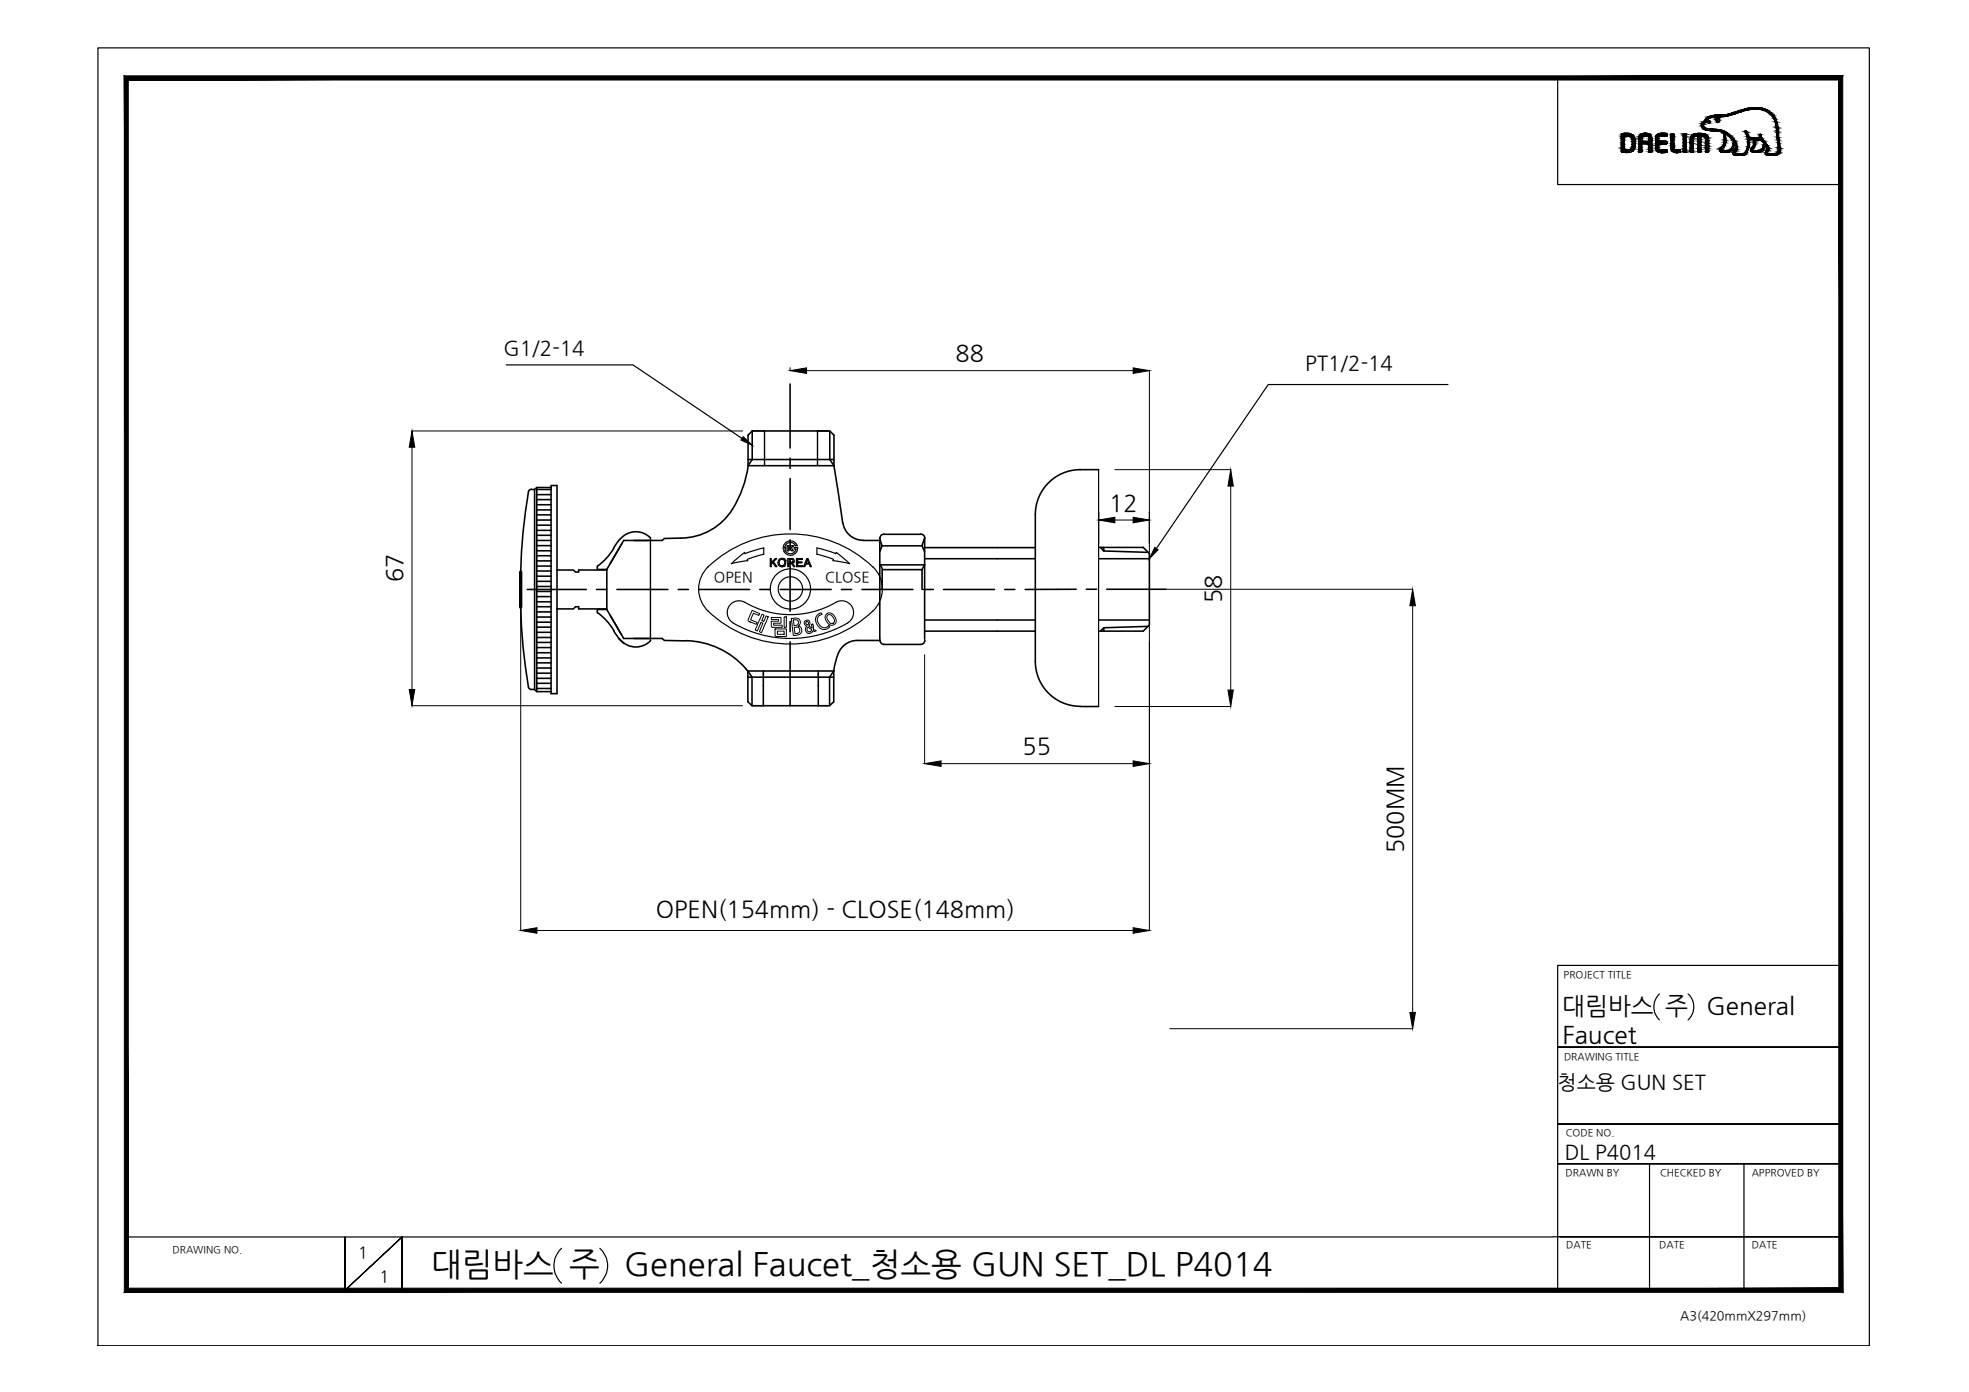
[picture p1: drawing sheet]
<svg xmlns="http://www.w3.org/2000/svg" width="420mm" height="297mm" viewBox="0 0 420 297" stroke-linecap="round" stroke-linejoin="round" font-family="sans-serif">
<defs><g id="words">
<g font-size="7">
<text x="92" y="272.2">대림바스 주</text>
<text x="133.2" y="272.2">General Faucet_청소용 GUN SET_DL P4014</text>
</g>
<g font-size="5.2">
<text x="333.4" y="216.4">대림바스 주</text>
<text x="364.1" y="216.4">General</text>
<text x="333.4" y="222.5">Faucet</text>
</g>
<g font-size="5">
<text x="203.9" y="77.1">88</text>
<text x="236.7" y="109">12</text>
<text x="85.9" y="124.3" transform="rotate(-90 85.9 124.3)">67</text>
<text x="260.6" y="128.6" transform="rotate(-90 260.6 128.6)">58</text>
<text x="218.2" y="161">55</text>
<text x="299.4" y="182" transform="rotate(-90 299.4 182)">500MM</text>
<text x="139.9" y="195.7">OPEN(154mm) - CLOSE(148mm)</text>
</g>
<g font-size="4.4">
<text x="107.5" y="75.7">G1/2-14</text>
<text x="278.5" y="78.9">PT1/2-14</text>
</g>
<g font-size="4.3">
<text x="332.4" y="232.4">청소용 GUN SET</text>
<text x="333.9" y="247.4">DL P4014</text>
</g>
<g font-size="3.5">
<text x="76.4" y="268.5">1</text>
<text x="81" y="273.5">1</text>
</g>
<g font-size="3.1">
<text x="152.3" y="124.1">OPEN</text>
<text x="176.1" y="124.1">CLOSE</text>
</g>
<text font-size="2.7" x="358.5" y="281.6">A3(420mmX297mm)</text>
<g font-size="2.1">
<text x="333.7" y="208.6">PROJECT TITLE</text>
<text x="333.7" y="226.2">DRAWING TITLE</text>
<text x="334.1" y="242.4">CODE NO.</text>
<text x="334.1" y="251">DRAWN BY</text>
<text x="354.2" y="251">CHECKED BY</text>
<text x="373.8" y="251">APPROVED BY</text>
<text x="36.8" y="267.4">DRAWING NO.</text>
<text x="334.2" y="266.4">DATE</text>
<text x="354.1" y="266.4">DATE</text>
<text x="373.8" y="266.4">DATE</text>
</g>
</g></defs>
<!-- layer: DWG -->
<g fill="none" stroke="#000" stroke-width=".34">
<path d="M159.6 98.1h.9M160.5 92l-.9 .9v6.5M174.4 92h2.4M177.1 92l.9 .9v6.5M177.1 98.1h.9M113.4 104.5h.7v42.6M113.4 104.4l-.5 .3a101.5 101.5 0 0 0-1.8 17.4M114.5 104v43.6M117.6 103.6h1.3v44.4h-1.3zM117.6 104h-3.1l-.4 .5M131 117l-1.8 2.3-1.7 1.5M132.4 114.9l-1.5 2.1"/>
<path d="M133.1 115.3l-3.6 6.2h-2v-.7M138.8 114.8a4.3 4.3 0 0 0-6.4 .2M145.4 114.8l-3.6 .1-.5 .4h-6.1M197.3 116.9h15.5M220.9 109.8v31.3a9.6 9.6 0 0 0 9.6 9.6M234.4 100.2a14.7 14.7 0 0 0-8.4 1.1 9.6 9.6 0 0 0-5.1 8.5M235.5 116.8v.8M244 116.8l1.3 1.3v15.3l-1.3 1.3h-9.6M111.1 129.6a104 104 0 0 0 1.8 17.3l.5 .2h.7l.4 .5h3.1M118.9 129.9h3.5l.4-.4h.7v.4h6M118.9 121.6h3.5l.4 .5h.7v-.5h6M127.5 130.8v-.7h2l3.6 6.1"/>
<path d="M127.5 130.7l1.7 1.5 1.8 2.4M130.9 134.6l1.5 2M132.4 136.6a4.3 4.3 0 0 0 6.4 .1M135.2 136.2h6.1l.5 .5a27.2 27.2 0 0 1 9.3 .8 17.4 17.4 0 0 1 8.1 5.2M197.3 134.7h15.5M235.5 134v.7M159.2 142.8l.4 .4v6.5l.9 .9M159.6 144.5h.9M162.9 146.3v4.3M174.6 146.3v4.3M177 144.5h.9M177.9 143.2v6.5l-.9 .9"/>
<path d="M230.5 150.8h3.9"/>
</g>
<!-- layer: HIDDEN THIN -->
<g fill="none" stroke="#000" stroke-width=".34">
<path d="M160.5 92v6.1l-.9 1.3M177.1 92v6.1l.9 1.3M114.5 115.3h3.1M114.5 119.7h3.1M114.5 118.6h3.1M114.5 117.5h3.1M114.5 116.4h3.1M114.5 114.2h3.1M114.5 113.2h3.1M114.5 112.1h3.1M114.5 111h3.1M114.5 109.9h3.1"/>
<path d="M114.5 108.8h3.1M114.5 107.7h3.1M114.5 106.6h3.1M114.5 105.6h3.1M114.5 104.5h3.1M133.1 115.3h5.4M234.8 116.8l.7 .8 9.5 .3M114.5 139.3h3.1M114.5 138.2h3.1M114.5 137.1h3.1M114.5 136h3.1M114.5 134.9h3.1"/>
<path d="M114.5 133.8h3.1M114.5 132.8h3.1M114.5 131.7h3.1M114.5 130.6h3.1M114.5 129.5h3.1M114.5 128.4h3.1M114.5 127.3h3.1M114.5 126.2h3.1M114.5 125.2h3.1M114.5 124.1h3.1M114.5 123h3.1M114.5 121.8h3.1"/>
<path d="M114.5 120.8h3.1M133.1 136.2h5.4M245 133.7l-9.5 .3-.7 .7M114.5 146.9h3.1M114.5 145.8h3.1M114.5 144.8h3.1M114.5 143.7h3.1M114.5 142.6h3.1M114.5 141.4h3.1M114.5 140.4h3.1M159.6 143.2l.9 1.3v6.1M177.9 143.2l-.9 1.3v6.1"/>
</g>
<!-- layer: DWG -->
<g fill="none" stroke="#000" stroke-width=".25">
<path d="M160.8 92h2.3M158.9 117.9l.1 .3M158.9 117.9l-2.8 2.4 3.5-.7-.1-.2M159 118.1l4-1.2v1.4l-3.5 1.1M164.4 119.2h.2v.8l.8-.8h.4l-.8 .7 .8 1h-.3l-.6-.9-.3 .3v.6h-.2zM166.4 119.5a.66 .66 0 0 1 1 .1 .66 .66 0 0 1-.2 .9 .66 .66 0 0 1-.9-.1v-.5zM167.3 119.3a.83 .83 0 0 0-.9 0 .83 .83 0 0 0-.4 .8M167.3 119.3h.1M167.3 119.3l.3 .3M167.6 119.6h.1M167.6 119.6l.1 .7-.4 .5M168 116.4h.3v.5l.6-.5h.5l-.5 .5 .4 .6h-.4l-.3-.5-.3 .2v.3h-.3z"/>
<path d="M168.2 117h.4M168.3 119.4h.6a.31 .31 0 0 1 .3 .3 .31 .31 0 0 1-.4 .2h-.5zM169.1 119.9h.1M169.4 119.9l-.4 .2 .6 .8h-.2l-.5-.6-.3-.1M169.4 119.9l.1-.3-.2-.3-1.2-.1v1.7h.2v-.7h.3M169.4 119.9h.1M169.7 116.4a1.21 1.21 0 0 0-1.2-.6 1.21 1.21 0 0 0-1 1M169.7 116.4h.4M170 119.2h1.2v.2h-1v.5h.9v.2h-.9v.6h1.1v.2h-1.3zM170.1 116.4a1.55 1.55 0 0 0-1.8-.9 1.55 1.55 0 0 0-1.2 1.7h.6v-.4h-.3M170.2 116.8a1.55 1.55 0 0 1-1.2 1.7 1.55 1.55 0 0 1-1.8-1M170.2 116.8h-.7v.4l.4-.1a1.21 1.21 0 0 1-1 1 1.21 1.21 0 0 1-1.3-.6h-.4"/>
<path d="M172.2 119.2h.2l.7 1.7h-.2l-.2-.5h-.8l-.2 .5h-.2zM172.3 119.4l.3 .8h-.6zM177.8 119.4v.2l3.5 .7M178.3 118.2l.2-.3 2.8 2.4M178.3 118.1l-4-1.2v1.4l3.6 1.1M234.4 100.2v50.6M151.1 121a25.5 25.5 0 0 1 35.2 0M151.1 130.4a25.5 25.5 0 0 0 35.2 0M151.1 120.9a6.5 6.5 0 0 0 0 9.5M156.4 132.9a24.3 24.3 0 0 0 24.5 0M156.4 132.9a2.52 2.52 0 0 1-.9-3.5 2.52 2.52 0 0 1 3.5-.9 19.5 19.5 0 0 0 19.9-.2 2.52 2.52 0 0 1 3 1.4 2.52 2.52 0 0 1-1 3.2M166 120.1l.1 .4"/>
<path d="M166 120.1h.1M166.1 120.5l.6 .4 .6-.1M166.1 120.5h.1M167.3 120.8h.1M168.6 120.2h.1M186.2 120.9a6.5 6.5 0 0 1 0 9.5M160.7 150.6h2.4M174.4 150.6h2.4"/>
<circle cx="168.7" cy="125.7" r="4.3"/>
<circle cx="168.7" cy="125.7" r="2.6"/>
</g>
<g fill="none" stroke="#000" stroke-width=".34">
<path d="M159.6 99.4h18.4l1.8 12.2a4.4 4.4 0 0 0 4.4 3.7M159.7 99.3a21.8 21.8 0 0 1-5.5 11.9 13.1 13.1 0 0 1-8.8 3.6M160.5 92h16.3M160.5 98.1h16.6M168.6 81.9v13.7M168.6 97.8v2.2M168.6 102.1v10.9M168.6 115.2v2.2M168.6 119.6v10.8M184.1 115.3h3.6M197.3 119.2h23.6M212.8 116.9h8.1"/>
<path d="M234.4 116.8h9.6M234.4 119.2h10.9M112.5 125.8h12.6M127.3 125.8h2.2M129.5 121.5v8.6M131.6 125.8h10.9M132 136.2l1.1 1.1M144.7 125.8h2.2M149.1 125.8h10.9M162.1 125.8h2.2M166.5 125.8h10.9M168.6 132.6v2.2"/>
<path d="M168.6 137v13.6M179.6 125.8h2.1M183.9 125.8h10.9M187.7 136.7h-4.8a4.6 4.6 0 0 0-4.4 3.9l-.6 2.6h-18.3M197 125.8h2.2M197.3 132.3h23.6M197.3 120.5v15.7M201.3 125.8h10.9M212.8 134.7h8.1M214.4 125.8h2.2M229.6 125.7l-10.8 .1M231.8 125.7h2.2"/>
<path d="M234.4 132.3h10.9M236.2 125.7h12.6M160.5 150.6h16.3M160.5 144.5h16.5M162.9 143.2v3.1M174.6 143.2v3.1"/>
</g>
<!-- layer: 0 -->
<path d="M187.7 114.8l.5 1.7h8.5l.6-1.7M187.7 114.9v21.8M187.8 114.8a.87 .87 0 0 1 .8-.8h7.9a.8 .8 0 0 1 .8 .8M188.2 116.4l-.5 1.3M196.7 116.4l.6 1.3M197.3 114.9v5.6h-9.6M187.8 136.6a.87 .87 0 0 0 .8 .9h7.9a.87 .87 0 0 0 .8-.9M187.8 120.5l.5 1M188.2 125.8v-4.2h8.6v4.2M197.3 120.5l-.5 1" fill="none" stroke="#000" stroke-width=".34"/>
<g fill="none" stroke="#000" stroke-width=".25">
<path d="M20.9 10.2h378v277h-378zM332.4 16.6v22.8h60.4M368.6 32.5h.1M197.3 136.2v.5M354.1 212.1a3.8 3.8 0 0 0 0 5.5M360.2 212.1a3.7 3.7 0 0 1 0 5.5M392.8 206h-60.4v69.7M332.4 223.4h60.4h-60.4M332.4 239.9h60.4h-60.4M332.4 248.3h60.4h-60.4M352 248.3v27M372.1 248.3v27"/>
<path d="M27 275.3h.1M27 264h304.4M73.6 264v11.4l12.2-11.4-12.2 11.4zM85.8 275.4v-11.4v11.4M119.8 266.4a5.1 5.1 0 0 0 0 7.4M128 266.4a5 5 0 0 1 0 7.4M331.4 263.9h61.4h-59.9M341 275.3h51.8"/>
</g>
<!-- layer: DWG -->
<path d="M111.1 122.1v7.5" fill="none" stroke="#000" stroke-width=".72"/>
<path d="M108 77.9h27.1l23.3 15.7M309 82.1h-38.4l-23.9 35M234.4 109.3v6.7M245.3 109.3v6.7" fill="none" stroke="#000" stroke-width=".25"/>
<path d="M158.6 93.2l1.9 1.8-2.4-1.1zM246.4 116.8l.7 .5-1.8 1.9z" fill="#000" stroke="#000" stroke-width=".21"/>
<path d="M163.1 92v7.4M174.4 92v7.4M138.8 114.8v22" fill="none" stroke="#000" stroke-width=".3"/>
<!-- layer: 0 -->
<g fill="#000" stroke="#000" stroke-width=".21">
<path d="M168.6 79.1l3.5-.6v1.2zM241.8 78.5l3.5 .6-3.5 .6zM87.9 92l.6 3.4h-1.2zM234.4 111l3.5-.6v1.2zM241.8 110.4l3.5 .6-3.5 .6zM262.6 100.2l.6 3.5h-1.2zM301.4 125.7l.6 3.6h-1.2zM87.3 147.1h1.2l-.6 3.5zM262 147.2h1.2l-.6 3.6zM197.3 163l3.5-.6v1.1zM241.8 162.4l3.5 .6-3.5 .5zM111.1 198.6l3.5-.6v1.2z"/>
<path d="M241.8 198l3.5 .6-3.5 .6zM300.8 216h1.2l-.6 3.5z"/>
<path d="M27.4 274.9l-.9 .9 365.9-.9zM26.5 275.8l365.9-.9 .8 .9zM392.4 17.1v257.8l.8 .9zM393.2 16.2v259.6l-.8-258.7zM27.4 17.1h365l.8-.9zM26.5 16.2h366.7l-365.8 .9zM26.5 16.2l.9 258.7v-257.8zM26.5 16.2l.9 258.7-.9 .9z"/>
</g>
<g fill="none" stroke="#000" stroke-width=".21">
<path d="M168.6 78.5v.6M172.1 79.1h69.7M245.3 79.1v39.4M87.9 92h70.6M87.9 95.4v51.7M234.4 109.1v1.9M237.9 111h3.9M237.9 100.2h24.7M262.6 103.7v43.5M111.1 129.3v69.3M197.3 139.7v23.3M245.3 133.1v65.5"/>
<path d="M248.8 125.7h52.6M301.4 129.3v86.7M87.9 150.6h70.5M237.9 150.8h24.7M200.8 163h41M114.6 198.6h127.2M249.6 219.5h51.8"/>
</g>
<!-- layer: Layer 1 -->
<g fill="none" stroke="#000" stroke-width=".21">
<path d="M160.5 130.3l1.6 .7-.2 .3-1.1-.4-.6 1.4 1.3 .5-.1 .4-1.3-.5a.5 .5 0 0 1-.5-.3 .5 .5 0 0 1 .2-.6zM162.6 131.1l.5 .2-.6 1.1 .5 .2 .5-1.1 .4 .1-1.4 3.4-.5-.2 .8-1.8-.1-.1-.3-.1-.8 1.8-.5-.2zM164.6 131.8h2.1v1.2h-1.6v.4h1.8v.5h-1.6a.51 .51 0 0 1-.7-.5v-.8h1.5v-.4h-1.5zM165.4 134.2h2.4v1.6h-1.7a.57 .57 0 0 1-.7-.1 .57 .57 0 0 1 0-.7zM165.9 134.7h1.4v.7h-1.4zM167.3 131.6h.5v2.3h-.5zM168.9 132a1.96 1.96 0 0 1 1.7 .3l.2 .7-.5 .6a1.02 1.02 0 0 1 .7 1.2 1.02 1.02 0 0 1-1.1 .8h-.6zM169.3 132.3h.1a.63 .63 0 0 1 1 .5 .63 .63 0 0 1-1 .6zM169.5 133.9a.75 .75 0 0 1 1.1 .5 .75 .75 0 0 1-1 .8zM171.7 132.6a.67 .67 0 0 1 1.1 0 .67 .67 0 0 1-.2 1l.7 .4-.1-.8h.3l.1 .7a.57 .57 0 0 0 .6 .7l-.4 .2-.3-.3a.87 .87 0 0 1-1.3 .6 .87 .87 0 0 1-.1-1.4l-.2-.2a.64 .64 0 0 1-.2-.9zM172 132.7h.4a.48 .48 0 0 1-.1 .7l-.4-.3zM172.4 133.8l.8 .5a.52 .52 0 0 1-.8 .4 .52 .52 0 0 1 0-.9z"/>
<path d="M174.4 131.2l.7-.4 .3 .3a1.15 1.15 0 0 0-1 .8 1.15 1.15 0 0 0 .3 1.2 1.19 1.19 0 0 0 1 .8 1.19 1.19 0 0 0 1.2-.5l.1 .3a1.47 1.47 0 0 1-2.4-.1l-.4-.5-.2-.8 .2-.8zM176.3 131.1a1.07 1.07 0 0 1 1.8 .5 1.06 1.06 0 0 1-.1 1.7 1.06 1.06 0 0 1-1.6-.7 1.13 1.13 0 0 1-.1-1.5zM176.7 131.2a1.23 1.23 0 0 1 1.4 1.2 .68 .68 0 0 1-.7 .7 .68 .68 0 0 1-.7-.7l-.3-.6z"/>
</g>
<g fill="#000" stroke="#000" stroke-width=".21">
<path d="M346.3 32.5h1.3zM346.4 32.5h1.2zM346.6 28.5h.9zM351.3 29h1.1zM353.8 28.6h1.9zM354.1 28.5h1.6zM354.4 32.6h.3zM354.4 28.5h.5zM357.5 32.6h.6zM362.3 28.5h.7zM363.6 29.2h.9zM364.4 25.9h.6z"/>
<path d="M364.5 27.8h3zM364.6 26.3h.1zM364.5 25.9h.4zM365 27.9h2.6zM365.9 24.6h3.2zM366 24.6h3.1zM366 25.5l.2 .1zM366 25.5h.2zM366.5 24.6h2.6zM366.4 25.2h.2zM366.6 24.6h2.5zM366.9 24.6h2.2z"/>
<path d="M368.1 28.5h.6zM374.3 23h.8zM375.1 29.8h.6zM375.5 28.7h.2zM375.5 29.5h.4zM375.5 28.7l.2-.1zM376 30.2h.5z"/>
<path d="M346.4 32.5h1.1zM346.6 32.5h.9z"/>
<path d="M346 29.1h.6zM346 29.1h.6z"/>
<path d="M346 29.1l.6 .2v-.2zM346 29.1l.6 .2h-.6z"/>
<path d="M346 29.3h.6zM346 29.3h.6z"/>
<path d="M346 29.3l.6 .3v-.3zM346 29.3l.6 .3h-.6z"/>
<path d="M346 29.6l.6 .3v-.3zM346 29.6l.6 .3h-.6z"/>
<path d="M346 29.9l.6 .1v-.1zM346 29.9l.6 .1h-.6z"/>
<path d="M346 30l.6 .5v-.5zM346 30l.6 .5h-.6z"/>
<path d="M346 30.5l.6 .3v-.3zM346 30.5l.6 .3h-.6z"/>
<path d="M346 30.8l.6 .4v-.4zM346 30.8l.6 .4h-.6zM346 31.2h.6zM346 31.2h.6z"/>
<path d="M346 31.2l.6 .4v-.4zM346 31.2l.6 .4h-.6z"/>
<path d="M346 31.6l.6 .1v-.1zM346 31.6l.6 .1h-.6z"/>
<path d="M346 31.7l.6 .1zM346 31.7l.6 .1z"/>
<path d="M346 31.8l.6 .2v-.2zM346 31.8l.6 .2h-.6zM346 32h.6zM346 32h.6zM346 32h.6zM346 32h.6z"/>
<path d="M346 32h.7zM346 32h.7z"/>
<path d="M346 32h.9zM346 32h.9z"/>
<path d="M346 29h.9zM346 29h1.2z"/>
<path d="M346 29h.9zM346 29l.6 .1zM346 29.1h.6zM346 29.1h.6z"/>
<path d="M346 32h1.1zM346 32h1.1z"/>
<path d="M346 29h1.2zM346 29h1.2z"/>
<path d="M346 29h1.2zM346 29h1.2z"/>
<path d="M346 32h1.2zM346 32h1.2z"/>
<path d="M347.2 29h1.4zM347.2 29h1.4z"/>
<path d="M346 32h1.2zM346 32h1.2z"/>
<path d="M346.6 28.5h1zM346.4 28.5h1.2z"/>
<path d="M346.4 28.5h1.2zM346.3 28.5h1.3z"/>
<path d="M346.3 28.5h1.4zM346.1 28.5h1.6z"/>
<path d="M346.1 28.5h1.9zM346 28.5h2z"/>
<path d="M346.1 32.5h1.6zM346.1 32.5h1.5zM346.3 32.5h1.3z"/>
<path d="M346 28.5l2 .1zM346 28.5l2 .1z"/>
<path d="M346 32.4h2zM346 32.4l1.7 .1z"/>
<path d="M346 28.6l2.3 .1-.3-.1zM346 28.6l2.3 .1h-2.3zM346 28.7h2.3zM346 28.7h2.3z"/>
<path d="M346 28.7l2.3 .1zM346 28.7l2.3 .1z"/>
<path d="M346 32.3l2 .1 .3-.1zM346 32.3l2 .1h-2zM346 32.4h2zM346 32.4h2z"/>
<path d="M346 28.8h2.5zM346 28.8h2.5z"/>
<path d="M346 32.3h2.3zM346 32.3h2.3zM346 32.3h2.3zM346 32.3h2.3z"/>
<path d="M346 28.8l2.5 .1zM346 28.8l2.5 .1z"/>
<path d="M346 32.1h2.5zM346 32.1h2.5z"/>
<path d="M346 32.1l2.3 .2 .2-.2zM346 32.1l2.3 .2h-2.3z"/>
<path d="M346 28.9l2.6 .1-.1-.1zM346 28.9l2.6 .1h-2.6z"/>
<path d="M347.2 29h1.4zM347.2 29h1.4z"/>
<path d="M347.3 29h1.3zM347.3 29h1.3z"/>
<path d="M347.5 29l1.2 .1zM347.5 29l1.2 .1z"/>
<path d="M347.4 32h1.2zM347.2 32h1.4zM347.2 32h1.4zM347.2 32h1.4z"/>
<path d="M346 32l2.5 .1 .1-.1zM346 32l2.5 .1h-2.5z"/>
<path d="M347.7 31.9h.9zM347.4 32h1.2z"/>
<path d="M347.8 29.1h.9zM347.8 29.1h.9z"/>
<path d="M347.8 29.1l1 .2-.1-.2zM347.8 29.1l1 .2z"/>
<path d="M347.8 31.9h.9zM347.7 31.9h.9z"/>
<path d="M348 31.8h.7zM347.8 31.9h.9z"/>
<path d="M348.1 29.3l.7 .1v-.1zM348.1 29.3l.7 .1h-.7z"/>
<path d="M348.1 29.4l.8 .1zM348.1 29.4l.8 .1z"/>
<path d="M348.1 31.6l.6 .2 .1-.2zM348.1 31.6l.6 .2h-.7z"/>
<path d="M348.2 29.5l.7 .3v-.3zM348.2 29.5l.7 .3h-.6z"/>
<path d="M348.1 31.6h.8zM348.1 31.6h.7z"/>
<path d="M348.3 29.8l.6 .1zM348.3 29.8l.6 .1z"/>
<path d="M348.3 31.3l.6 .3v-.3zM348.3 31.3l.6 .3h-.8z"/>
<path d="M348.3 29.9l.6 .2v-.2zM348.3 29.9l.6 .2h-.6z"/>
<path d="M348.3 30.1l.6 .1zM348.3 30.1l.6 .1zM348.3 30.2h.6zM348.3 30.2h.6zM348.3 30.2h.6zM348.3 30.2h.6zM348.3 30.2h.6zM348.3 30.2h.6z"/>
<path d="M348.3 30.2h.6zM348.3 30.2h.6z"/>
<path d="M348.3 30.2l.6 .1zM348.3 30.2l.6 .1z"/>
<path d="M348.3 30.3l.6 .2v-.2zM348.3 30.3l.6 .2h-.6z"/>
<path d="M348.3 30.5l.6 .1v-.1zM348.3 30.5l.6 .1h-.6z"/>
<path d="M348.3 30.6l.6 .1v-.1zM348.3 30.6l.6 .1h-.6z"/>
<path d="M348.3 30.7l.6 .1zM348.3 30.7l.6 .1z"/>
<path d="M348.3 30.8h.6zM348.3 30.8h.6z"/>
<path d="M348.3 30.8l.6 .1zM348.3 30.8l.6 .1z"/>
<path d="M348.3 30.9l.6 .4v-.4zM348.3 30.9l.6 .4h-.6zM348.3 31.3h.6zM348.3 31.3h.6z"/>
<path d="M349.7 29.6h.6zM349.7 29.6h.6zM349.7 29.6h.6zM349.7 29.6h.6z"/>
<path d="M349.8 32.5h.3zM349.8 32.5h.4z"/>
<path d="M349.8 32.5h.3zM349.8 32.5h.3z"/>
<path d="M349.7 32.5h.6zM349.7 32.5h.5z"/>
<path d="M349.7 32.4h.6zM349.7 32.4l.6 .1z"/>
<path d="M349.7 29.3l.6 .2v-.2zM349.7 29.3l.6 .2h-.6zM349.7 29.5h.6zM349.7 29.5h.6z"/>
<path d="M349.7 29.5l.6 .1zM349.7 29.5l.6 .1zM349.7 29.6h.6zM349.7 29.6h.6z"/>
<path d="M349.7 29.6h.6zM349.7 29.6h.6zM349.7 29.6h.6zM349.7 29.6h.6z"/>
<path d="M349.7 29.6l.6 .3v-.3zM349.7 29.6l.6 .3h-.6zM349.7 29.9h.6zM349.7 29.9h.6z"/>
<path d="M349.7 29.9l.6 .2v-.2zM349.7 29.9l.6 .2h-.6z"/>
<path d="M349.7 30.1l.6 .1zM349.7 30.1l.6 .1z"/>
<path d="M349.7 30.7l.6 .1zM349.7 30.7l.6 .1z"/>
<path d="M349.7 30.8l.6 .1v-.1zM349.7 30.8l.6 .1h-.6z"/>
<path d="M349.7 30.9l.6 .5v-.5zM349.7 30.9l.6 .5h-.6z"/>
<path d="M349.7 31.4l.6 .1zM349.7 31.4l.6 .1z"/>
<path d="M349.7 31.5l.6 .3v-.3zM349.7 31.5l.6 .3h-.6z"/>
<path d="M349.7 31.8l.6 .1zM349.7 31.8l.6 .1z"/>
<path d="M349.7 31.9l.6 .2v-.2zM349.7 31.9l.6 .2h-.6zM349.7 32.1h.6zM349.7 32.1h.6z"/>
<path d="M349.7 32.1l.6 .2v-.2zM349.7 32.1l.6 .2h-.6z"/>
<path d="M349.7 32.3h.6zM349.7 32.3h.6z"/>
<path d="M349.7 32.3l.6 .1zM349.7 32.3l.6 .1zM349.7 32.4h.6zM349.7 32.4h.6zM349.7 32.4h.6zM349.7 32.4h.6z"/>
<path d="M349.7 32.4h.6zM349.7 32.4h.6z"/>
<path d="M349.7 29.1l.6 .2 .1-.2zM349.7 29.1l.6 .2h-.6z"/>
<path d="M349.7 29.1h.8zM349.7 29.1h.7z"/>
<path d="M349.8 29.1h.7zM349.8 29.1h.7z"/>
<path d="M349.8 29h.9zM349.8 29h1.1z"/>
<path d="M349.8 29h.9zM349.8 29l.7 .1z"/>
<path d="M350.9 28.5h.3zM350.9 28.5h.3z"/>
<path d="M350.9 28.5h.4zM350.8 28.5h.5z"/>
<path d="M350.8 28.5h.6zM350.7 28.5h.7z"/>
<path d="M350.7 28.5h.8zM350.7 28.5h.8z"/>
<path d="M350.7 28.5h1zM350.5 28.5h1.2z"/>
<path d="M350.5 28.5h1.2zM350.4 28.5h1.3z"/>
<path d="M350.4 28.5h1.5zM350.3 28.5h1.6z"/>
<path d="M351.8 29.6h.7zM351.8 29.6h.7z"/>
<path d="M350.3 28.5l1.8 .2-.2-.2zM350.1 28.7l.2-.2 1.8 .2z"/>
<path d="M350.1 28.7l2.1 .1zM350 28.8h2.2z"/>
<path d="M350 28.8l2.3 .1-.1-.1zM350 28.8l2.3 .1h-2.5z"/>
<path d="M349.8 28.9l2.6 .1zM349.8 28.9l2.6 .1z"/>
<path d="M351.2 29h1.2zM351.2 29h1.2zM351.3 29h1.1z"/>
<path d="M351.4 29l1 .1zM351.4 29l1 .1z"/>
<path d="M351.6 29.1h.8zM351.6 29.1h.8z"/>
<path d="M351.7 29.1l.8 .2-.1-.2zM351.7 29.1l.8 .2h-.7z"/>
<path d="M351.9 32.5h.5zM351.9 32.5h.4z"/>
<path d="M351.8 29.3h.7zM351.8 29.3h.7z"/>
<path d="M351.8 29.3l.7 .1v-.1zM351.8 29.3l.7 .1h-.7z"/>
<path d="M351.8 29.4l.7 .2v-.2zM351.8 29.4l.7 .2h-.7zM351.8 29.6h.7zM351.8 29.6h.7z"/>
<path d="M351.9 32.4h.6zM351.9 32.4l.5 .1zM351.9 32.5h.5zM351.9 32.5h.5z"/>
<path d="M351.8 29.6h.7zM351.8 29.6h.7z"/>
<path d="M351.8 29.6l.7 .1zM351.8 29.6l.7 .1zM351.8 29.7h.7zM351.8 29.7h.7z"/>
<path d="M351.8 29.7l.7 .2v-.2zM351.8 29.7l.7 .2h-.7z"/>
<path d="M351.8 29.9h.7zM351.8 29.9h.7z"/>
<path d="M351.8 29.9l.7 .2v-.2zM351.8 29.9l.7 .2h-.7z"/>
<path d="M351.8 30.1l.7 .1zM351.8 30.1l.7 .1z"/>
<path d="M349.7 30.2h2.8zM349.7 30.2h2.8z"/>
<path d="M349.7 30.2h2.8zM349.7 30.2h2.8z"/>
<path d="M349.7 30.2l2.8 .4v-.4zM349.7 30.2l2.8 .4h-2.8z"/>
<path d="M349.7 30.6l2.8 .1v-.1zM349.7 30.6l2.8 .1h-2.8z"/>
<path d="M351.8 30.7h.7zM351.8 30.7h.7z"/>
<path d="M351.8 30.7l.7 .2v-.2zM351.8 30.7l.7 .2h-.7z"/>
<path d="M351.8 30.9l.7 .2v-.2zM351.8 30.9l.7 .2h-.7z"/>
<path d="M351.8 31.1h.7zM351.8 31.1h.7z"/>
<path d="M351.8 31.1l.7 .5v-.5zM351.8 31.1l.7 .5h-.7z"/>
<path d="M351.8 31.6h.7zM351.8 31.6h.7z"/>
<path d="M351.8 31.6l.7 .3v-.3zM351.8 31.6l.7 .3h-.7z"/>
<path d="M351.8 31.9l.7 .2v-.2zM351.8 31.9l.7 .2h-.7z"/>
<path d="M351.8 32.1l.7 .1zM351.8 32.1l.7 .1z"/>
<path d="M351.8 32.2l.7 .1zM351.8 32.2l.7 .1z"/>
<path d="M351.8 32.3l.7 .1zM351.8 32.3l.7 .1zM351.8 32.4h.7zM351.8 32.4h.7z"/>
<path d="M351.8 32.4h.7zM351.8 32.4h.7zM351.9 32.4h.6zM351.9 32.4h.6z"/>
<path d="M353.4 29h1.1zM353.4 29h1.1z"/>
<path d="M353.4 32h2.3zM353.4 32h2.3z"/>
<path d="M353.3 29.4l.6 .1zM353.3 29.4l.6 .1zM353.3 29.5h.6zM353.3 29.5h.6z"/>
<path d="M353.3 29.5h.6zM353.3 29.5h.6zM353.3 29.5h.6zM353.3 29.5h.6z"/>
<path d="M353.3 29.5l.6 .1zM353.3 29.5l.6 .1z"/>
<path d="M353.3 29.6h.6zM353.3 29.6h.6z"/>
<path d="M353.3 29.6l.6 .3v-.3zM353.3 29.6l.6 .3h-.6z"/>
<path d="M353.3 29.9l.6 .1v-.1zM353.3 29.9l.6 .1h-.6z"/>
<path d="M353.3 30l.6 .1v-.1zM353.3 30l.6 .1h-.6z"/>
<path d="M353.3 30.1l.6 .1zM353.3 30.1l.6 .1z"/>
<path d="M353.3 30.7h.6zM353.3 30.7h.6z"/>
<path d="M353.3 30.7l.6 .3v-.3zM353.3 30.7l.6 .3h-.6z"/>
<path d="M353.3 31l.6 .1v-.1zM353.3 31l.6 .1h-.6z"/>
<path d="M353.3 31.1l.6 .2v-.2zM353.3 31.1l.6 .2h-.6z"/>
<path d="M353.3 31.3l.6 .1zM353.3 31.3l.6 .1z"/>
<path d="M353.3 31.4l.6 .1zM353.3 31.4l.6 .1z"/>
<path d="M353.3 31.5h.6zM353.3 31.5h.6zM353.3 31.5h.6zM353.3 31.5h.6z"/>
<path d="M353.3 31.5l.6 .1v-.1zM353.3 31.5l.6 .1h-.6z"/>
<path d="M353.3 31.6l.7 .2-.1-.2zM353.3 31.6l.7 .2h-.7z"/>
<path d="M353.3 29.2l.6 .2 .1-.2zM353.3 29.2l.6 .2h-.6z"/>
<path d="M353.3 31.8h.7zM353.3 31.8h.7z"/>
<path d="M353.3 31.8l.8 .1zM353.3 31.8l.8 .1z"/>
<path d="M353.3 29.1h.8zM353.3 29.1l.7 .1zM353.3 29.2h.7zM353.3 29.2h.7z"/>
<path d="M353.3 31.9l.9 .1zM353.3 31.9l.9 .1z"/>
<path d="M354.1 32.5h1.6zM354.1 32.5h1.6zM354.1 32.5h1.6zM354.1 32.5h1.6zM354.1 32.5h1.6z"/>
<path d="M353.4 29.1h.8zM353.4 29.1h.7z"/>
<path d="M353.4 29h1zM353.4 29h1.1z"/>
<path d="M353.4 29h1zM353.4 29l.8 .1z"/>
<path d="M353.4 32h1zM353.4 32h1z"/>
<path d="M354.4 32.6h.3zM354.5 32.6h.2z"/>
<path d="M353.4 32h1.1zM353.4 32h1.1z"/>
<path d="M353.4 32h1.1zM353.4 32h1.1z"/>
<path d="M354.4 32.6h.3zM354.4 32.6h.5z"/>
<path d="M354.4 28.5h.8zM354.4 28.5h.8z"/>
<path d="M355 29h.7zM355.5 29h.2zM355 29h.7z"/>
<path d="M354.4 28.5h1.1zM354.1 28.5h1.4z"/>
<path d="M354.4 32.6h.8zM354.4 32.6h.5z"/>
<path d="M353.3 30.7h2.2zM353.3 30.7h2.2z"/>
<path d="M354.1 28.5h1.5zM354.1 28.5h1.5z"/>
<path d="M353.3 30.2h2.2zM353.3 30.2h2.2z"/>
<path d="M353.3 30.7h2.2zM353.3 30.7h2.3z"/>
<path d="M354.2 32.5h1.3zM354.2 32.5l1 .1z"/>
<path d="M353.3 30.2h2.3zM353.3 30.2h2.3z"/>
<path d="M353.3 30.2h2.4zM353.3 30.2h2.4z"/>
<path d="M354.2 32.5h1.4zM354.2 32.5h1.3z"/>
<path d="M354.1 28.5h1.6zM354.1 28.5h1.6z"/>
<path d="M354.1 28.5h1.6zM354.1 28.5h1.6zM354 28.5h1.7z"/>
<path d="M353.3 30.2l2.4 .1zM353.3 30.2l2.4 .1z"/>
<path d="M353.3 30.7h2.4zM353.3 30.7h2.3z"/>
<path d="M354.1 32.5h1.6zM354.1 32.5h1.5z"/>
<path d="M354 28.5l1.7 .1zM353.8 28.6h1.9zM353.8 28.6h1.9z"/>
<path d="M353.8 28.6l1.9 .1v-.1zM353.6 28.7l.2-.1 1.9 .1z"/>
<path d="M353.6 28.7l2.1 .1v-.1zM353.6 28.7l2.1 .1h-2.2z"/>
<path d="M353.5 28.8l2.2 .1zM353.5 28.8l2.2 .1z"/>
<path d="M353.4 28.9l2.3 .1zM353.4 28.9l2.3 .1z"/>
<path d="M353.4 29h2.3zM353.4 29h2.3zM353.4 29h2.3zM353.4 29h2.3zM354.5 29h1.2zM354.5 29h1.2z"/>
<path d="M354.5 29h1.2zM354.5 29h1.2z"/>
<path d="M354.7 29h1zM354.7 29h1z"/>
<path d="M353.3 30.3l2.4 .1zM353.3 30.3l2.4 .1z"/>
<path d="M353.3 30.4l2.4 .1v-.1zM353.3 30.4l2.4 .1h-2.4z"/>
<path d="M353.3 30.5l2.4 .1zM353.3 30.5l2.4 .1z"/>
<path d="M353.3 30.6h2.4zM353.3 30.6l2.4 .1z"/>
<path d="M353.4 32l2.3 .1zM353.4 32l2.3 .1z"/>
<path d="M353.4 32.1l2.3 .1v-.1zM353.4 32.1l2.3 .1h-2.2z"/>
<path d="M353.5 32.2l2.2 .1zM353.5 32.2l2.2 .1z"/>
<path d="M353.6 32.3l2.1 .1v-.1zM353.6 32.3l2.1 .1h-1.9zM353.8 32.4h1.9zM353.8 32.4h1.9z"/>
<path d="M353.8 32.4l1.9 .1zM353.8 32.4l1.9 .1zM354.1 32.5h1.6z"/>
<path d="M354.1 32.5h1.6zM354.1 32.5h1.6z"/>
<path d="M356.7 28.5h.4zM356.7 28.5h.4z"/>
<path d="M356.7 28.5h.4zM356.6 28.5h.5z"/>
<path d="M356.6 28.5l.6 .1zM356.6 28.5l.6 .1z"/>
<path d="M356.6 28.6h.6zM356.6 28.6h.6z"/>
<path d="M356.6 28.6l.6 .1zM356.6 28.6l.6 .1zM356.6 28.7h.6zM356.6 28.7h.6z"/>
<path d="M356.6 28.7l.6 .1zM356.6 28.7l.6 .1z"/>
<path d="M356.6 28.8h.6zM356.6 28.8h.6z"/>
<path d="M356.6 28.8l.6 .2v-.2zM356.6 28.8l.6 .2h-.6z"/>
<path d="M356.6 29l.6 .1zM356.6 29l.6 .1z"/>
<path d="M356.6 29.1l.6 .3v-.3zM356.6 29.1l.6 .3h-.6z"/>
<path d="M356.6 29.4h.6zM356.6 29.4h.6z"/>
<path d="M356.6 29.4l.6 .4v-.4zM356.6 29.4l.6 .4h-.6z"/>
<path d="M356.6 29.8l.6 .1zM356.6 29.8l.6 .1z"/>
<path d="M356.6 29.9l.6 .7v-.7zM356.6 29.9l.6 .7h-.6z"/>
<path d="M356.6 30.6l.6 .1zM356.6 30.6l.6 .1z"/>
<path d="M356.6 30.7l.6 .3v-.3zM356.6 30.7l.6 .3h-.6z"/>
<path d="M356.6 31l.6 .1zM356.6 31l.6 .1z"/>
<path d="M356.6 31.1l.6 .2v-.2zM356.6 31.1l.6 .2h-.6z"/>
<path d="M356.6 31.3l.6 .1zM356.6 31.3l.6 .1z"/>
<path d="M356.6 31.4l.6 .1zM356.6 31.4l.6 .1z"/>
<path d="M356.6 31.5h.6zM356.6 31.5h.6zM356.6 31.5h.6zM356.6 31.5h.6z"/>
<path d="M356.6 31.5l.6 .1zM356.6 31.5l.6 .1z"/>
<path d="M356.6 31.6h.6zM356.6 31.6h.6zM356.6 31.6h.6zM356.6 31.6h.6z"/>
<path d="M356.6 31.6l.6 .1v-.1zM356.6 31.6l.6 .1h-.6z"/>
<path d="M356.6 31.7l.6 .1v-.1zM356.6 31.7l.6 .1h-.6zM356.6 31.8h.6zM356.6 31.8h.6z"/>
<path d="M356.6 31.8l.8 .1zM356.6 31.8l.8 .1z"/>
<path d="M356.6 31.9l.9 .1zM356.6 31.9l.9 .1z"/>
<path d="M357.5 32.6h.5zM357.7 32.6h.3z"/>
<path d="M356.6 32h1.1zM356.6 32h1.1z"/>
<path d="M356.6 32h1.1zM356.6 32h1.1z"/>
<path d="M357.4 32.5h.9zM357.4 32.5l.7 .1z"/>
<path d="M357.4 32.5h1zM357.4 32.5h.9z"/>
<path d="M357.3 32.5h1.1zM357.3 32.5h1.1z"/>
<path d="M356.6 32h1.9zM356.6 32h1.9z"/>
<path d="M356.6 32l1.9 .1zM356.6 32l1.9 .1z"/>
<path d="M356.6 32.1h1.9zM356.6 32.1h1.9z"/>
<path d="M356.7 32.1l1.8 .1zM356.7 32.1l1.8 .1z"/>
<path d="M356.7 32.2l1.8 .1v-.1zM356.7 32.2l1.8 .1h-1.6z"/>
<path d="M356.9 32.3l1.6 .1zM356.9 32.3l1.6 .1z"/>
<path d="M356.9 32.4l1.6 .1v-.1zM356.9 32.4l1.6 .1h-1.3zM357.2 32.5h1.3zM357.2 32.5h1.3z"/>
<path d="M357.2 32.5h1.3zM357.2 32.5h1.3zM357.2 32.5h1.3zM357.2 32.5h1.3z"/>
<path d="M357.2 32.5h1.3zM357.2 32.5h1.2z"/>
<path d="M359.4 28.5h.4zM359.2 28.5h.6zM359.2 28.5h.6zM359.2 28.5h.6z"/>
<path d="M359.2 28.5l.6 .2v-.2zM359.2 28.5l.6 .2h-.6z"/>
<path d="M359.2 32.5h.6zM359.2 32.5h.4z"/>
<path d="M359.2 28.7h.6zM359.2 28.7h.6z"/>
<path d="M359.2 28.7l.6 .1zM359.2 28.7l.6 .1z"/>
<path d="M359.2 28.8l.6 .2v-.2zM359.2 28.8l.6 .2h-.6z"/>
<path d="M359.2 29l.6 .2v-.2zM359.2 29l.6 .2h-.6z"/>
<path d="M359.2 29.2l.6 .6v-.6zM359.2 29.2l.6 .6h-.6z"/>
<path d="M359.2 29.8l.6 .7v-.7zM359.2 29.8l.6 .7h-.6z"/>
<path d="M359.2 30.5l.6 .7v-.7zM359.2 30.5l.6 .7h-.6z"/>
<path d="M359.2 31.2l.6 .6v-.6zM359.2 31.2l.6 .6h-.6z"/>
<path d="M359.2 31.8l.6 .2v-.2zM359.2 31.8l.6 .2h-.6z"/>
<path d="M359.2 32l.6 .2v-.2zM359.2 32l.6 .2h-.6z"/>
<path d="M359.2 32.2l.6 .1v-.1zM359.2 32.2l.6 .1h-.6z"/>
<path d="M359.2 32.3l.6 .1zM359.2 32.3l.6 .1z"/>
<path d="M359.2 32.4l.6 .1v-.1zM359.2 32.4l.6 .1h-.6zM359.2 32.5h.6zM359.2 32.5h.6z"/>
<path d="M360.7 30.2h.6zM360.7 30.2h.6z"/>
<path d="M360.8 32.5h.4zM360.8 32.5h.3z"/>
<path d="M360.7 32.4l.5 .1 .1-.1zM360.7 32.4l.5 .1zM360.8 32.5h.4zM360.8 32.5h.4z"/>
<path d="M360.7 29.7l.6 .1zM360.7 29.7l.6 .1z"/>
<path d="M360.7 29.8l.6 .3v-.3zM360.7 29.8l.6 .3h-.6z"/>
<path d="M360.7 30.1h.6zM360.7 30.1h.6z"/>
<path d="M360.7 30.1l.6 .1zM360.7 30.1l.6 .1z"/>
<path d="M360.7 30.2h.6zM360.7 30.2h.6z"/>
<path d="M360.7 30.2l.6 .1zM360.7 30.2l.6 .1z"/>
<path d="M360.7 30.3l.6 .1v-.1zM360.7 30.3l.6 .1h-.6z"/>
<path d="M360.7 30.4l.6 .1zM360.7 30.4l.6 .1z"/>
<path d="M360.7 30.5l.6 .1v-.1zM360.7 30.5l.6 .1h-.6z"/>
<path d="M360.7 30.6l.6 .1zM360.7 30.6l.6 .1z"/>
<path d="M360.7 30.7l.6 .9v-.9zM360.7 30.7l.6 .9h-.6zM360.7 31.6h.6zM360.7 31.6h.6z"/>
<path d="M360.7 31.6l.6 .5v-.5zM360.7 31.6l.6 .5h-.6zM360.7 32.1h.6zM360.7 32.1h.6z"/>
<path d="M360.7 32.1l.6 .1v-.1zM360.7 32.1l.6 .1h-.6zM360.7 32.2h.6zM360.7 32.2h.6z"/>
<path d="M360.7 32.2l.6 .1zM360.7 32.2l.6 .1zM360.7 32.3h.6zM360.7 32.3h.6z"/>
<path d="M360.7 32.3h.6zM360.7 32.3l.6 .1zM360.7 32.4h.6zM360.7 32.4h.6z"/>
<path d="M360.8 29.4l.6 .1zM360.8 29.4l.6 .1z"/>
<path d="M360.7 29.5l.6 .2 .1-.2zM360.7 29.5l.6 .2h-.6z"/>
<path d="M360.8 29.3l.6 .1 .1-.1zM360.8 29.3l.6 .1h-.6z"/>
<path d="M360.8 29.1l.7 .2 .1-.2zM360.8 29.1l.7 .2h-.7z"/>
<path d="M360.8 29.1h1zM360.8 29.1h1.1z"/>
<path d="M360.8 29.1h1zM360.8 29.1h.8z"/>
<path d="M360.9 29.1h1.2zM360.9 29.1h1.4z"/>
<path d="M360.9 29.1h1.2zM360.9 29.1h1z"/>
<path d="M362.3 29.1h2.1zM362.3 29.1h2.1z"/>
<path d="M362.3 29.1h.7zM362.3 29.1h.7z"/>
<path d="M362.4 32.5h.5zM362.4 32.5h.3z"/>
<path d="M362.3 32.4l.6 .1zM362.3 32.4l.6 .1z"/>
<path d="M362.4 32.5h.5zM362.4 32.5h.5z"/>
<path d="M362.3 29.1h.7zM362.3 29.1h.7z"/>
<path d="M362.3 29.1h.7zM362.3 29.1h.7z"/>
<path d="M362.3 29.1l.7 .2v-.2zM362.3 29.1l.7 .2h-.7z"/>
<path d="M362.3 29.3l.7 .1zM362.3 29.3l.7 .1z"/>
<path d="M362.3 29.4l.7 .1v-.1zM362.3 29.4l.7 .1h-.7z"/>
<path d="M362.3 29.5l.7 .1v-.1zM362.3 29.5l.7 .1h-.7z"/>
<path d="M362.3 29.6l.7 .2v-.2zM362.3 29.6l.7 .2h-.7z"/>
<path d="M362.3 29.8l.7 .3v-.3zM362.3 29.8l.7 .3h-.7z"/>
<path d="M362.3 30.1l.7 .2v-.2zM362.3 30.1l.7 .2h-.7z"/>
<path d="M362.3 30.3l.7 .6v-.6zM362.3 30.3l.7 .6h-.7z"/>
<path d="M362.3 30.9l.7 .1v-.1zM362.3 30.9l.7 .1h-.7z"/>
<path d="M362.3 31l.7 .6v-.6zM362.3 31l.7 .6h-.7z"/>
<path d="M362.3 31.6l.7 .1v-.1zM362.3 31.6l.7 .1h-.7z"/>
<path d="M362.3 31.7l.7 .2v-.2zM362.3 31.7l.7 .2h-.7z"/>
<path d="M362.3 31.9l.7 .1v-.1zM362.3 31.9l.7 .1h-.7z"/>
<path d="M362.3 32l.7 .1v-.1zM362.3 32l.7 .1h-.7z"/>
<path d="M362.3 32.1l.7 .1zM362.3 32.1l.7 .1z"/>
<path d="M362.3 32.2l.7 .1zM362.3 32.2l.7 .1z"/>
<path d="M362.3 32.3h.7zM362.3 32.3h.7z"/>
<path d="M362.3 32.3l.7 .1zM362.3 32.3l.7 .1zM362.3 32.4h.7zM362.3 32.4h.7z"/>
<path d="M362.3 32.4h.7zM362.3 32.4h.6z"/>
<path d="M362.3 28.5h1.1zM361.8 28.5h1.6z"/>
<path d="M363.1 26.7l.3 .1zM363.1 26.7l.3 .1z"/>
<path d="M363.1 26.8l.3 .1v-.1zM363.1 26.8l.3 .1h-.3z"/>
<path d="M363.1 26.9h.4zM363.1 26.9h.4z"/>
<path d="M361.8 28.5h1.7zM361.8 28.5h1.7z"/>
<path d="M363.1 26.6h.4zM363.1 26.6h.4z"/>
<path d="M363.1 26.6l.3 .1 .1-.1zM363.1 26.6l.3 .1h-.3z"/>
<path d="M363.1 26.9l.4 .1zM363.1 26.9l.4 .1z"/>
<path d="M363.1 27l.5 .1zM363.1 27l.5 .1h-.4z"/>
<path d="M363.2 26.5h.3zM363.2 26.5l.3 .1z"/>
<path d="M361.8 28.5l2.1 .1zM361.4 28.6h2.5z"/>
<path d="M363.2 27.1h.4zM363.2 27.1h.4z"/>
<path d="M363.2 26.4h.4zM363.2 26.4l.3 .1z"/>
<path d="M363.2 27.1l.6 .2zM363.2 27.1l.6 .2h-.6z"/>
<path d="M363.3 26.2h.5zM363.3 26.2h.5z"/>
<path d="M363.3 26.2l.3 .2 .2-.2zM363.3 26.2l.3 .2h-.4z"/>
<path d="M363.2 27.3h.6zM363.2 27.3h.6z"/>
<path d="M363.3 27.3l.8 .1zM363.3 27.3l.8 .1z"/>
<path d="M361.4 28.6h2.6zM361.3 28.6h2.7z"/>
<path d="M363.5 26.1h.4zM363.3 26.2h.5z"/>
<path d="M363.9 32.3h.7zM363.9 32.3h.7z"/>
<path d="M363.5 26h.5zM363.5 26l.4 .1h-.4z"/>
<path d="M361.3 28.6l2.9 .2-.2-.2zM361 28.8l.3-.2 2.9 .2z"/>
<path d="M363.6 25.9h.4zM363.6 25.9h.4zM363.6 25.9h.4zM363.6 25.9h.4zM363.6 25.9h.4zM363.6 25.9h.4z"/>
<path d="M363.6 25.9l.4 .1zM363.6 25.9l.4 .1zM363.6 26h.4zM363.6 26h.4z"/>
<path d="M363.6 26h.4zM363.6 26h.4z"/>
<path d="M363.7 25.8l.4 .1zM363.7 25.8l.4 .1z"/>
<path d="M363.7 25.9h.4zM363.6 25.9h.4z"/>
<path d="M363.7 25.8h.4zM363.7 25.8h.4zM363.7 25.8h.4zM363.7 25.8h.4z"/>
<path d="M363.7 25.8h.4zM363.7 25.8h.4zM363.7 25.8h.4zM363.7 25.8h.4z"/>
<path d="M363.7 25.8h.4zM363.7 25.8h.4z"/>
<path d="M363.4 27.4h.7zM363.4 27.4h.7z"/>
<path d="M363.4 27.4l.9 .1zM363.4 27.4l.9 .1z"/>
<path d="M363.7 25.7l.4 .1zM363.7 25.7l.4 .1z"/>
<path d="M363.8 25.7h.4zM363.8 25.7h.3z"/>
<path d="M361 28.8h3.3zM361 28.8h3.3z"/>
<path d="M361 28.8l3.4 .3-.1-.3zM361 28.8l3.4 .3h-3.5z"/>
<path d="M363.5 27.5h.9zM363.5 27.5h.9z"/>
<path d="M364.1 32.5h.2zM364.1 32.5h.4z"/>
<path d="M364.4 25.9h.6zM364.4 25.9h.6zM364.4 25.9h.6zM364.4 25.9h.6zM364.4 25.9h.6z"/>
<path d="M362.3 29.1h2.1zM362.3 29.1h2.1zM362.3 29.1h2.1zM362.3 29.1h2.1z"/>
<path d="M363 29.1h1.4zM363 29.1h1.4z"/>
<path d="M363.1 29.1h1.3zM363.1 29.1h1.3z"/>
<path d="M363.2 29.1h1.2zM363.2 29.1h1.2z"/>
<path d="M364 25.4l.2 .3 .2-.3zM364 25.4l.2 .3h-.4zM363.8 25.7h.4zM363.8 25.7h.4z"/>
<path d="M363.5 29.1l1 .1zM363.5 29.1l1 .1zM363.6 29.2h.9z"/>
<path d="M363.5 27.5h1zM363.5 27.5h1zM363.5 27.5h1zM363.5 27.5h1z"/>
<path d="M363.7 29.2l.8 .2v-.2zM363.7 29.2l.8 .2h-.7z"/>
<path d="M363.8 29.4l.8 .2-.1-.2zM363.8 29.4l.8 .2h-.7z"/>
<path d="M364 32.4h.5zM364 32.4l.5 .1z"/>
<path d="M363.5 27.5h1.1zM363.5 27.5h1.1z"/>
<path d="M363.5 27.5h1.3zM363.5 27.5h1.3z"/>
<path d="M363.9 29.6h.7zM363.9 29.6h.7z"/>
<path d="M363.9 29.6l.7 .3v-.3zM363.9 29.6l.7 .3h-.7z"/>
<path d="M363.9 29.9l.7 .1v-.1zM363.9 29.9l.7 .1h-.7z"/>
<path d="M363.9 30l.7 .1zM363.9 30l.7 .1z"/>
<path d="M363.9 30.1l.7 .1zM363.9 30.1l.7 .1z"/>
<path d="M363.9 30.2h.7zM363.9 30.2h.7z"/>
<path d="M363.9 30.2l.7 .1zM363.9 30.2l.7 .1z"/>
<path d="M363.9 30.3l.7 .1zM363.9 30.3l.7 .1z"/>
<path d="M363.9 30.4l.7 .2v-.2zM363.9 30.4l.7 .2h-.7z"/>
<path d="M363.9 30.6l.7 .1v-.1zM363.9 30.6l.7 .1h-.7z"/>
<path d="M363.9 30.7l.7 .3v-.3zM363.9 30.7l.7 .3h-.7z"/>
<path d="M363.9 31l.7 .2v-.2zM363.9 31l.7 .2h-.7z"/>
<path d="M363.9 31.2l.7 .4v-.4zM363.9 31.2l.7 .4h-.7z"/>
<path d="M363.9 31.6l.7 .1v-.1zM363.9 31.6l.7 .1h-.7z"/>
<path d="M363.9 31.7l.7 .3v-.3zM363.9 31.7l.7 .3h-.7z"/>
<path d="M363.9 32l.7 .1v-.1zM363.9 32l.7 .1h-.7z"/>
<path d="M363.9 32.1l.7 .1zM363.9 32.1l.7 .1z"/>
<path d="M363.9 32.2l.7 .1zM363.9 32.2l.7 .1z"/>
<path d="M363.9 32.3l.7 .1zM363.9 32.3l.7 .1z"/>
<path d="M363.9 32.4h.7zM363.9 32.4h.7zM363.9 32.4h.7zM363.9 32.4h.7z"/>
<path d="M364 32.4h.6zM364 32.4h.5z"/>
<path d="M364.5 26.2h.2zM364.5 26.2l.2 .1z"/>
<path d="M363.5 27.5h1.4zM363.5 27.5h1.4z"/>
<path d="M364.2 25.2h.6zM364.2 25.2h.6z"/>
<path d="M364.2 25.2l.2 .2 .4-.2zM364.2 25.2l.2 .2h-.4zM364 25.4h.4zM364 25.4h.4z"/>
<path d="M364.5 26.2h.3zM364.5 26.2h.2zM364.5 26.2h.2zM364.5 26.2h.2z"/>
<path d="M364.5 25.9h.4zM364.5 25.9h.4z"/>
<path d="M364.4 26.1h.5zM364.4 26.1l.4 .1z"/>
<path d="M364.5 25.9h.4zM364.4 25.9h.5z"/>
<path d="M364.4 25.9h.5zM364.4 25.9h.5z"/>
<path d="M364.4 26h.5zM364.4 26l.5 .1z"/>
<path d="M364.4 25.9l.6 .1zM364.4 25.9l.6 .1zM364.4 26h.6zM364.4 26h.6z"/>
<path d="M364.4 26h.6zM364.4 26h.6z"/>
<path d="M364.4 26h.6zM364.4 26h.5zM364.4 26h.5zM364.4 26h.5z"/>
<path d="M363.6 27.5h1.5zM363.6 27.5h1.5z"/>
<path d="M363.6 27.5h1.5zM363.6 27.5h1.5z"/>
<path d="M363.6 27.5h1.6zM363.6 27.5h1.6z"/>
<path d="M364.4 25l.4 .2 .5-.2zM364.2 25.2l.2-.2 .4 .2z"/>
<path d="M363.6 27.5h1.7zM363.6 27.5h1.7z"/>
<path d="M363.6 27.5l2.1 .1zM363.6 27.5l2.1 .1z"/>
<path d="M364.4 25h1zM364.4 25h.9z"/>
<path d="M363.6 27.6h2.8zM363.6 27.6h2.8z"/>
<path d="M364.5 24.9h1.3zM364.5 24.9h1.5z"/>
<path d="M364.5 24.9h1.3zM364.4 25h1z"/>
<path d="M364.5 24.9h1.5zM364.5 24.9h1.5zM364.5 24.9h1.5zM364.5 24.9h1.5z"/>
<path d="M366 24.6h3.1zM366 24.6h3.1zM366 24.6h3.1zM365.9 24.6h3.2z"/>
<path d="M364.5 24.9h1.5zM364.5 24.9h1.8z"/>
<path d="M364.5 24.9h1.8zM364.5 24.9h1.9z"/>
<path d="M366 25.5h.3zM366 25.5h.2zM366 25.5h.2zM366 25.5h.2z"/>
<path d="M364.5 24.9h1.9zM364.5 24.9h2z"/>
<path d="M363.8 27.6l2.7 .1zM363.8 27.6l2.7 .1z"/>
<path d="M366.1 25.5h.3zM366 25.5h.3zM366 25.5h.3zM366 25.5h.3z"/>
<path d="M366.4 26.1h.2zM366.4 26.1h.2z"/>
<path d="M363.8 27.7h3zM363.8 27.7h3z"/>
<path d="M366.1 25.4h.4zM366.1 25.4l.3 .1z"/>
<path d="M366.4 25.2h.3zM366.4 25.2h.3z"/>
<path d="M366.6 25.5h.2zM366.6 25.5h.2z"/>
<path d="M366.4 26.1h.2zM366.4 26.1h.2zM366.4 26.1h.2z"/>
<path d="M366.4 26h.2zM366.4 26l.2 .1z"/>
<path d="M366.4 25.2l.4 .1zM366.3 25.3h.5z"/>
<path d="M366.5 26h.2zM366.5 26h.3z"/>
<path d="M366.5 26h.2zM366.5 26h.1h-.2z"/>
<path d="M366.3 25.3h.5zM366.3 25.3h.5z"/>
<path d="M366.2 25.3h.6zM366.2 25.3h.6z"/>
<path d="M366.2 25.3l.6 .1zM366.2 25.3l.6 .1h-.7z"/>
<path d="M366.5 25.4l.3 .1zM366.5 25.4l.3 .1z"/>
<path d="M366.6 25.5h.2zM366.6 25.5h.2z"/>
<path d="M366.6 25.5l.3 .1zM366.6 25.5l.3 .1zM366.7 25.6h.2zM366.7 25.6h.2z"/>
<path d="M366.6 25.8h.2zM366.6 25.8h.2z"/>
<path d="M366.6 25.8l.2 .2v-.2zM366.6 25.8l.2 .2h-.3z"/>
<path d="M366.7 25.6l.2 .1zM366.7 25.6l.2 .1z"/>
<path d="M366.7 25.7h.2zM366.7 25.7l.1 .1z"/>
<path d="M363.9 27.7h3zM363.9 27.7h3z"/>
<path d="M363.9 27.7h3zM363.9 27.7h3z"/>
<path d="M363.9 27.7h3.1zM363.9 27.7h3.1z"/>
<path d="M364 27.7l3.3 .1zM364 27.7l3.3 .1z"/>
<path d="M367 31.8h.4zM367 31.8h.4z"/>
<path d="M367.2 31.5h.5zM367.2 31.5h.5z"/>
<path d="M367.2 31.5h.5zM367.2 31.5h.5z"/>
<path d="M364.6 24.9h2.7zM364.5 24.9h2z"/>
<path d="M364.1 27.8h3.3zM364.1 27.8h3.3zM364.3 27.8h3.1zM364.3 27.8h3.1z"/>
<path d="M367 31.9l.3 .1zM367 31.9l.3 .1z"/>
<path d="M367 32l.3 .1zM367 32l.3 .1z"/>
<path d="M367 32.1h.4zM367 32.1h.4z"/>
<path d="M367 31.8h.4zM367 31.8l.3 .1z"/>
<path d="M367 32.1h.4zM367 32.1h.4z"/>
<path d="M367 31.8h.4zM367 31.8h.4z"/>
<path d="M367 31.8h.4zM367 31.8h.4z"/>
<path d="M364.3 27.8h3.2zM364.3 27.8h3.2zM364.5 27.8h3z"/>
<path d="M364.6 27.8l2.9 .1zM364.6 27.8l2.9 .1z"/>
<path d="M367 32.1h.5zM367 32.1h.5z"/>
<path d="M367.5 32.5h1.2zM367.5 32.5h1.2z"/>
<path d="M364.8 27.9h2.8zM364.8 27.9h2.8z"/>
<path d="M365 27.9h2.6zM365 27.9h2.6zM365 27.9h2.6z"/>
<path d="M365.1 27.9h2.5zM365.1 27.9h2.5z"/>
<path d="M365.2 27.9l2.5 .1zM365.2 27.9l2.5 .1z"/>
<path d="M367.1 31.6l.3 .2 .2-.2zM367.1 31.6l.3 .2h-.4z"/>
<path d="M367.2 31.5l.4 .1 .1-.1zM367.2 31.5l.4 .1h-.5zM367.1 31.6h.5zM367.1 31.6h.5z"/>
<path d="M366.1 28h1.8zM366.1 28h1.8z"/>
<path d="M367.3 31.5h.4zM367.2 31.5h.5z"/>
<path d="M367.8 28.4h.3zM367.8 28.4h.3z"/>
<path d="M366.6 28h1.3zM366.6 28h1.3z"/>
<path d="M366.8 28h1.2zM366.8 28h1.2z"/>
<path d="M367.5 31.3h.4zM367.4 31.3h.5z"/>
<path d="M367.4 31.3l.3 .2 .2-.2zM367.4 31.3l.3 .2h-.4z"/>
<path d="M367.9 30.2h.3zM367.9 30.2h.3z"/>
<path d="M367 28l1.2 .1zM367 28l1.2 .1z"/>
<path d="M364.7 24.9h3.3zM364.7 24.9h3.4z"/>
<path d="M364.7 24.9h3.3zM364.6 24.9h2.7z"/>
<path d="M367.7 31.1l.2 .2 .1-.2zM367.7 31.1l.2 .2h-.4z"/>
<path d="M368.1 28.4h.5zM368.1 28.4h.5z"/>
<path d="M368.1 28.4h.5zM368.1 28.4h.5z"/>
<path d="M367.8 28.4l.3 .1zM367.8 28.4l.3 .1zM367.8 28.5h.3zM367.8 28.5h.3zM367.8 28.5h.3zM367.8 28.5h.3zM367.8 28.5h.3zM367.8 28.5h.3z"/>
<path d="M367.8 28.5h.3zM367.8 28.5h.3z"/>
<path d="M367.8 28.5l.3 .1zM367.8 28.5l.3 .1z"/>
<path d="M367.7 31l.3 .1 .1-.1zM367.7 31l.3 .1h-.3z"/>
<path d="M368.1 28.5h.6zM368.1 28.5h.6z"/>
<path d="M367.8 28.6l.4 .4-.1-.4zM367.8 28.6l.4 .4h-.3z"/>
<path d="M367.3 28.1l.9 .1zM367.3 28.1l.9 .1z"/>
<path d="M367.9 29l.3 .1zM367.9 29l.3 .1z"/>
<path d="M367.9 29.1l.3 .3v-.3zM367.9 29.1l.3 .3h-.3z"/>
<path d="M367.8 30.7l.4 .1zM367.8 30.7l.4 .1z"/>
<path d="M367.8 30.8l.3 .2 .1-.2zM367.8 30.8l.3 .2h-.4z"/>
<path d="M367.9 30.5l.3 .2v-.2zM367.9 30.5l.3 .2h-.4z"/>
<path d="M367.4 28.2l1 .1zM367.4 28.2l1 .1z"/>
<path d="M367.9 29.4l.3 .2v-.2zM367.9 29.4l.3 .2h-.3z"/>
<path d="M367.9 29.6l.3 .3v-.3zM367.9 29.6l.3 .3h-.3zM367.9 29.9h.3zM367.9 29.9h.3zM367.9 29.9h.3zM367.9 29.9h.3z"/>
<path d="M367.9 29.9h.3zM367.9 29.9h.3z"/>
<path d="M367.9 29.9l.3 .1zM367.9 29.9l.3 .1z"/>
<path d="M367.9 30l.3 .1zM367.9 30l.3 .1z"/>
<path d="M367.9 30.1h.3zM367.9 30.1h.3zM367.9 30.1h.3zM367.9 30.1h.3zM367.9 30.1h.3zM367.9 30.1h.3z"/>
<path d="M367.9 30.1l.3 .1zM367.9 30.1l.3 .1zM367.9 30.2h.3zM367.9 30.2h.3z"/>
<path d="M367.9 30.2h.3zM367.9 30.2h.3z"/>
<path d="M367.9 30.2h.3zM367.9 30.2h.3z"/>
<path d="M367.9 30.2l.3 .2v-.2zM367.9 30.2l.3 .2h-.3z"/>
<path d="M367.9 30.4h.3zM367.9 30.4l.3 .1z"/>
<path d="M367.7 28.3h.8zM367.7 28.3h.8z"/>
<path d="M364.9 24.8h3.5zM364.7 24.9h3.4z"/>
<path d="M367.8 28.3l.7 .1zM367.8 28.3l.7 .1z"/>
<path d="M367.8 28.4h.8zM367.8 28.4h.8z"/>
<path d="M365 24.7h3.6zM364.9 24.8h3.5z"/>
<path d="M368.1 28.4l.6 .1zM368.1 28.4l.6 .1zM368.1 28.5h.6z"/>
<path d="M368.1 28.5h.7zM368.1 28.5h.7z"/>
<path d="M368.2 28.5h.6zM368.2 28.5h.6z"/>
<path d="M367.4 32.4h1.4zM367.4 32.4h1.4z"/>
<path d="M367.4 32.4h1.4zM367.4 32.4l1.3 .1z"/>
<path d="M368.2 28.5l.8 .2zM368.2 28.5l.8 .2z"/>
<path d="M365.3 24.7h3.6zM365 24.7h3.6z"/>
<path d="M365.4 24.7h3.6zM365.3 24.7h3.6z"/>
<path d="M368.4 28.7l.8 .2-.2-.2zM368.4 28.7l.8 .2h-.5z"/>
<path d="M367.1 32.4h1.9zM367.1 32.4h1.7z"/>
<path d="M365.8 24.6h3.3zM365.4 24.7h3.6z"/>
<path d="M366.7 24.6h2.4zM366.6 24.6h2.5zM366.6 24.6h2.5z"/>
<path d="M366.6 24.6h2.5zM366.5 24.6h2.6zM366.4 24.6h2.7z"/>
<path d="M366.4 24.6h2.7zM366 24.6h3.1zM366 24.6h3.1z"/>
<path d="M365.9 24.6h3.2zM365.9 24.6h3.2zM365.8 24.6h3.3z"/>
<path d="M367.1 32.4h2zM367.1 32.4h1.9z"/>
<path d="M368.7 28.9l.7 .1zM368.7 28.9l.7 .1z"/>
<path d="M367.9 24.6h1.4zM366.9 24.6h2.2zM366.7 24.6h2.4z"/>
<path d="M367 32.2l2.1 .2 .2-.2zM367 32.2l2.1 .2h-2z"/>
<path d="M368.8 29l.7 .2-.1-.2zM368.8 29l.7 .2h-.5z"/>
<path d="M367 32.2h2.4zM367 32.2h2.3z"/>
<path d="M367 32.1h2.4zM367 32.1l2.4 .1z"/>
<path d="M368.9 32.1h.6zM368.7 32.1h.7z"/>
<path d="M369 29.2l.9 .3-.4-.3zM369 29.2l.9 .3h-.5zM369.4 29.5h.5zM369.4 29.5h.5z"/>
<path d="M368.3 24.5h1.3zM367.9 24.6h1.4z"/>
<path d="M369 32.1h.6zM368.9 32.1h.6z"/>
<path d="M369.2 32h.4zM369 32.1h.6z"/>
<path d="M369.4 31.8l.2 .2 .1-.2zM369.2 32l.2-.2 .2 .2z"/>
<path d="M369.4 31.7l.3 .1 .1-.1zM369.4 31.7l.3 .1h-.3z"/>
<path d="M369.8 32.8h2.8zM369.8 32.8h2.8z"/>
<path d="M368.6 24.4h1.3zM368.3 24.5h1.3z"/>
<path d="M369.4 29.5l.7 .4-.2-.4zM369.4 29.5l.7 .4h-.4z"/>
<path d="M369.9 30.6h.2zM369.9 30.6h.2zM369.9 30.6h.2zM369.9 30.6h.2z"/>
<path d="M369.9 30.5h.2zM369.9 30.5h.2z"/>
<path d="M369.6 31.4l.2 .3 .1-.3zM369.6 31.4l.2 .3h-.4z"/>
<path d="M368.9 24.4h1.1zM368.6 24.4h1.3z"/>
<path d="M369.8 31h.3zM369.8 31h.3z"/>
<path d="M369.8 31l.1 .4 .2-.4zM369.8 31l.1 .4h-.3z"/>
<path d="M369.9 30.7l.2 .3v-.3zM369.9 30.7l.2 .3h-.3z"/>
<path d="M369.7 29.9l.5 .1zM369.7 29.9l.5 .1z"/>
<path d="M370.1 30.5h.3zM370.1 30.5h.3z"/>
<path d="M369.9 30.5l.2 .1zM369.9 30.5l.2 .1z"/>
<path d="M369.9 30.6h.2zM369.9 30.6h.2zM369.9 30.6h.2zM369.9 30.6h.2z"/>
<path d="M369.9 30.6h.2zM369.9 30.6l.2 .1z"/>
<path d="M369.8 32.7h.3zM369.8 32.7h.3z"/>
<path d="M369.8 32.7h.4zM369.8 32.7h.4z"/>
<path d="M369.8 32.6h.4zM369.8 32.6l.3 .1z"/>
<path d="M369.8 32.7l.4 .1zM369.8 32.7l.4 .1z"/>
<path d="M369.8 32.8h.5zM369.8 32.8h.5z"/>
<path d="M369.8 30l.5 .2-.1-.2zM369.8 30l.5 .2z"/>
<path d="M369.8 32.5h.4zM369.8 32.5l.4 .1z"/>
<path d="M369.9 30.2h.4zM369.9 30.2h.4z"/>
<path d="M369.9 32.4h.4zM369.9 32.4h.4z"/>
<path d="M369.9 32.4h.4zM369.9 32.4l.3 .1z"/>
<path d="M369.2 24.3h1.1zM368.9 24.4h1.1z"/>
<path d="M369.9 30.2l.5 .1zM369.9 30.2l.5 .1z"/>
<path d="M369.9 32.4h.4zM369.9 32.4h.4z"/>
<path d="M369.8 32.8h.5zM369.8 32.8h.5z"/>
<path d="M369.9 30.3l.5 .2v-.2zM369.9 30.3l.5 .2h-.5z"/>
<path d="M369.9 32.3h.5zM369.9 32.3h.5z"/>
<path d="M369.9 32.3h.5zM369.9 32.3l.4 .1zM369.9 32.4h.4zM369.9 32.4h.4z"/>
<path d="M370.1 30.5h.4zM370.1 30.5h.4z"/>
<path d="M370 32.2l.4 .1v-.1zM370 32.2l.4 .1h-.5z"/>
<path d="M370.1 30.5l.4 .1zM370.1 30.5l.4 .1z"/>
<path d="M370.2 30.6h.3zM370.2 30.6h.3z"/>
<path d="M370.1 32.1h.4zM370.1 32.1l.3 .1z"/>
<path d="M369.4 24.2h1.1zM369.2 24.3h1.1z"/>
<path d="M370.2 30.6l.3 .1zM370.2 30.6l.3 .1z"/>
<path d="M370.2 30.7l.4 .2-.1-.2zM370.2 30.7l.4 .2h-.3z"/>
<path d="M370.1 32.1h.4zM370.1 32.1h.4z"/>
<path d="M370.3 30.9l.4 .3-.1-.3zM370.3 30.9l.4 .3h-.3z"/>
<path d="M370.2 31.9l.3 .2 .1-.2zM370.2 31.9l.3 .2h-.4z"/>
<path d="M369.6 24.1h1zM369.5 24.1h1.1zM369.5 24.1h1.1zM369.5 24.1h1.1z"/>
<path d="M369.5 24.1h1.1zM369.4 24.2h1.1z"/>
<path d="M370.3 31.7l.3 .1zM370.3 31.7l.3 .1z"/>
<path d="M370.3 31.8l.3 .1v-.1zM370.3 31.8l.3 .1h-.4z"/>
<path d="M370.4 31.2l.3 .1zM370.4 31.2l.3 .1z"/>
<path d="M370.4 31.3l.3 .2v-.2zM370.4 31.3l.3 .2h-.4z"/>
<path d="M370.3 31.5l.3 .2 .1-.2zM370.3 31.5l.3 .2h-.3z"/>
<path d="M369.8 24.1h1.1zM369.6 24.1h1zM369.6 24.1h1zM369.6 24.1h1z"/>
<path d="M370 24h1.1zM369.8 24.1h1.1z"/>
<path d="M370.3 23.9h1zM370 24h1.1z"/>
<path d="M370.4 23.9h1zM370.3 23.9h1z"/>
<path d="M370.4 23.8h1.1zM370.4 23.9h1z"/>
<path d="M370.5 23.8h1zM370.4 23.8h1.1z"/>
<path d="M370.5 23.8h1.1zM370.5 23.8h1.1zM370.5 23.8h1.1zM370.5 23.8h1.1z"/>
<path d="M370.5 23.8h1.1zM370.5 23.8h1zM370.5 23.8h1zM370.5 23.8h1zM370.5 23.8h1zM370.5 23.8h1z"/>
<path d="M370.7 23.8h1.1zM370.5 23.8h1.1z"/>
<path d="M370.2 33.1h1.9zM370.2 33.1l1.8 .1z"/>
<path d="M370.1 33.1h2zM370.1 33.1h2z"/>
<path d="M370.1 33.1h2.2zM370.1 33.1h2z"/>
<path d="M370 33.1h2.3zM370 33.1h2.3z"/>
<path d="M372.4 28.2h.4zM372.4 28.2h.4z"/>
<path d="M369.9 33h2.5zM369.9 33l2.4 .1z"/>
<path d="M371.3 23.6l.5 .2 .7-.2zM370.7 23.8l.6-.2 .5 .2z"/>
<path d="M369.9 32.9h2.6zM369.9 32.9l2.5 .1z"/>
<path d="M372.5 27.9h.1zM372.4 27.9h.2z"/>
<path d="M371.4 23.6h1.2zM371.3 23.6h1.2z"/>
<path d="M372.4 27.9l.2 .1zM372.4 27.9l.2 .1z"/>
<path d="M372 32.8h.6zM371.9 32.8h.7z"/>
<path d="M369.8 32.8l2.7 .1 .1-.1zM369.8 32.8l2.7 .1h-2.6z"/>
<path d="M372.4 28h.2zM372.4 28h.2z"/>
<path d="M372.2 32.7h.4zM372 32.8h.6z"/>
<path d="M372.4 28h.3zM372.4 28h.3z"/>
<path d="M372.4 28h.3zM372.4 28h.3z"/>
<path d="M372.4 28l.3 .1zM372.4 28l.3 .1z"/>
<path d="M372.4 28.1l.4 .1zM372.4 28.1l.4 .1z"/>
<path d="M372.3 32.6h.4zM372.3 32.6h.4z"/>
<path d="M372.3 32.6l.3 .1 .1-.1zM372.2 32.7l.1-.1 .3 .1zM372.2 32.7h.4zM372.2 32.7h.4z"/>
<path d="M372.4 28.2l.4 .1zM372.4 28.2l.4 .1z"/>
<path d="M372.4 32.5h.4zM372.4 32.5l.3 .1z"/>
<path d="M372.5 28.3l.4 .1-.1-.1zM372.5 28.3l.4 .1h-.3z"/>
<path d="M372.4 32.5h.4zM372.4 32.5h.4z"/>
<path d="M372.5 32.3l.3 .2 .1-.2zM372.5 32.3l.3 .2h-.4z"/>
<path d="M372.6 28.4h.3zM372.6 28.4h.3z"/>
<path d="M372.6 28.4l.3 .2v-.2zM372.6 28.4l.3 .2h-.3z"/>
<path d="M372.9 29.6h.3zM372.9 29.6h.3z"/>
<path d="M372.6 28.6l.4 .2-.1-.2zM372.6 28.6l.4 .2h-.3z"/>
<path d="M372.7 28.8l.4 .3-.1-.3zM372.7 28.8l.4 .3h-.3z"/>
<path d="M371.8 23.4l.8 .2 .5-.2zM371.4 23.6l.4-.2 .8 .2z"/>
<path d="M372.7 31.9l.2 .4 .2-.4zM372.7 31.9l.2 .4h-.4z"/>
<path d="M372.8 29.1l.4 .1zM372.8 29.1l.4 .1z"/>
<path d="M372.8 29.2l.4 .1zM372.8 29.2l.4 .1z"/>
<path d="M372.9 31.4l.2 .5 .1-.5zM372.9 31.4l.2 .5h-.4zM372.7 31.9h.4zM372.7 31.9h.4z"/>
<path d="M371.8 23.4h1.4zM371.8 23.4h1.3z"/>
<path d="M372.9 29.3h.5zM372.9 29.3h.5z"/>
<path d="M373.2 29.6h2.8zM373.2 29.6h2.8z"/>
<path d="M373.2 29.6h2.8zM373.2 29.6h2.8z"/>
<path d="M372.9 29.6h.3zM372.9 29.6h.3zM372.9 29.6h.3zM372.9 29.6h.3zM372.9 29.6h.3zM372.9 29.6h.3z"/>
<path d="M372.9 29.6l.3 .1zM372.9 29.6l.3 .1z"/>
<path d="M372.9 29.7l.4 .1zM372.9 29.7l.4 .1h-.4z"/>
<path d="M372.9 31.3l.3 .1v-.1zM372.9 31.3l.3 .1h-.3z"/>
<path d="M372.9 29.8l.4 .1zM372.9 29.8l.4 .1z"/>
<path d="M372.9 29.9l.4 .3v-.3zM372.9 29.9l.4 .3h-.3z"/>
<path d="M373 30.2l.3 .1zM373 30.2l.3 .1h-.3z"/>
<path d="M373 30.7l.3 .3v-.3zM373 30.7l.3 .3h-.4z"/>
<path d="M372.9 31l.3 .3 .1-.3zM372.9 31l.3 .3h-.3z"/>
<path d="M373 30.3l.3 .1zM373 30.3l.3 .1z"/>
<path d="M373 30.4h.3zM373 30.4h.3z"/>
<path d="M373 30.4l.3 .1zM373 30.4l.3 .1z"/>
<path d="M373 30.5h.3zM373 30.5h.3z"/>
<path d="M373 30.5h.3zM373 30.5h.3z"/>
<path d="M373 30.5l.3 .2v-.2zM373 30.5l.3 .2h-.3z"/>
<path d="M372 23.4h1.4zM371.8 23.4h1.4z"/>
<path d="M372.9 29.3l.9 .1zM372.9 29.3l.9 .1z"/>
<path d="M372.9 29.4h1.5zM372.9 29.4h1.5z"/>
<path d="M372.2 23.3h1.7zM372 23.4h1.4z"/>
<path d="M373.6 31.9h.3zM373.6 31.9h.4z"/>
<path d="M373.6 31.9l.3 .1zM373.6 31.9l.3 .1z"/>
<path d="M373.6 32h.3zM373.6 32h.3z"/>
<path d="M373.6 32l.4 .1zM373.6 32l.4 .1z"/>
<path d="M373.6 32.1h.4zM373.6 32.1h.4z"/>
<path d="M373.7 31.8l.3 .1v-.1zM373.7 31.8l.3 .1h-.4z"/>
<path d="M373.6 32.1h.5zM373.6 32.1h.5zM373.6 32.1h.5zM373.6 32.1h.5z"/>
<path d="M373.7 31.7l.3 .1zM373.7 31.7l.3 .1z"/>
<path d="M373.7 31.8h.3zM373.7 31.8h.3z"/>
<path d="M373.7 31.7h.4zM373.7 31.7h.3z"/>
<path d="M374.2 29.8h1.9zM374.2 29.8h1.9zM374.2 29.8h1.9zM374.2 29.8h1.9zM374.2 29.8h1.9z"/>
<path d="M373.7 31.6h.5zM373.7 31.6l.4 .1z"/>
<path d="M373.6 32.1h.6zM373.6 32.1h.6z"/>
<path d="M374.2 29.8h.4zM374.2 29.8h.4z"/>
<path d="M374.2 29.8h.4zM374.2 29.8h.4zM374.2 29.8h.4zM374.2 29.8h.4z"/>
<path d="M374.3 30.2h.3zM374.3 30.2h.3z"/>
<path d="M373.9 31.5l.3 .1 .1-.1zM373.9 31.5l.3 .1h-.5z"/>
<path d="M374.3 30.4h.3zM374.3 30.4h.3z"/>
<path d="M374.3 30.5h.3zM374.3 30.5h.3z"/>
<path d="M372.9 29.4l2.1 .1zM372.9 29.4l2.1 .1z"/>
<path d="M374 31.3h.4zM374 31.3h.4z"/>
<path d="M374 31.3l.3 .2 .1-.2zM374 31.3l.3 .2h-.4z"/>
<path d="M374.2 31l.3 .1zM374.2 31l.3 .1z"/>
<path d="M374.1 31.1l.3 .2 .1-.2zM374.1 31.1l.3 .2h-.4z"/>
<path d="M374.2 29.8h.4zM374.2 29.8h.4z"/>
<path d="M374.2 29.8l.4 .1v-.1zM374.2 29.8l.4 .1z"/>
<path d="M374.3 29.9l.3 .1zM374.3 29.9l.3 .1z"/>
<path d="M374.2 30.8l.3 .2 .1-.2zM374.2 30.8l.3 .2h-.3z"/>
<path d="M374.3 30l.3 .1zM374.3 30l.3 .1z"/>
<path d="M374.3 30.1h.3zM374.3 30.1h.3z"/>
<path d="M374.3 30.1l.3 .1zM374.3 30.1l.3 .1zM374.3 30.2h.3zM374.3 30.2h.3z"/>
<path d="M374.3 30.2h.3zM374.3 30.2h.3z"/>
<path d="M374.3 30.2l.3 .2v-.2zM374.3 30.2l.3 .2h-.3zM374.3 30.4h.3zM374.3 30.4h.3zM374.3 30.4h.3zM374.3 30.4h.3zM374.3 30.4h.3zM374.3 30.4h.3z"/>
<path d="M374.3 30.4l.3 .1zM374.3 30.4l.3 .1z"/>
<path d="M374.3 30.5h.3zM374.3 30.5h.3z"/>
<path d="M374.3 30.5l.3 .2v-.2zM374.3 30.5l.3 .2h-.3z"/>
<path d="M374.3 30.7l.3 .1v-.1zM374.3 30.7l.3 .1h-.4z"/>
<path d="M374.6 29.8h1.6zM374.6 29.8h1.6zM374.6 29.8h1.6zM374.6 29.8h1.6zM374.6 29.8h1.6zM374.6 29.8h1.6z"/>
<path d="M372.3 23.3h2.6zM372.2 23.3h1.7z"/>
<path d="M374.3 23h1.1zM373.7 23h1.7z"/>
<path d="M372.9 29.5h2.4zM372.9 29.5h2.4z"/>
<path d="M373.7 23h2zM373.5 23h2.2z"/>
<path d="M374.1 32.5h1.4zM374.1 32.5h1.3z"/>
<path d="M375.5 28.7h.2zM375.5 28.7h.2z"/>
<path d="M375.5 28.7h.2zM375.5 28.7h.2zM375.4 28.7h.3z"/>
<path d="M374 32.4h1.7zM374 32.4l1.5 .1z"/>
<path d="M375.4 28.7l.3 .1zM375.4 28.7l.3 .1z"/>
<path d="M375.7 29.8h.5zM375.7 29.8h.5z"/>
<path d="M373.9 32.4h1.8zM373.9 32.4h1.8z"/>
<path d="M373.5 23h2.3zM373.4 23h2.4z"/>
<path d="M375.4 28.8h.3zM375.4 28.8h.3zM375.4 28.8h.3zM375.4 28.8h.3z"/>
<path d="M375.4 28.8h.3zM375.4 28.8h.3zM375.4 28.8h.3zM375.4 28.8h.3zM375.4 28.8h.3zM375.4 28.8h.3zM375.4 28.8h.3zM375.4 28.8h.3zM375.4 28.8h.3zM375.4 28.8h.3z"/>
<path d="M375.4 28.8l.3 .1zM375.4 28.8l.3 .1z"/>
<path d="M375.4 28.9h.3zM375.4 28.9h.3z"/>
<path d="M375.4 28.9l.4 .3-.1-.3zM375.4 28.9l.4 .3h-.3z"/>
<path d="M373.4 23h2.5zM373.2 23h2.7z"/>
<path d="M375.5 29.2l.4 .2-.1-.2zM375.5 29.2l.4 .2h-.3z"/>
<path d="M373.2 23l2.7 .1zM373.2 23.1h2.7z"/>
<path d="M375.6 29.4l.3 .1zM375.6 29.4l.3 .1zM375.6 29.5h.3zM375.6 29.5h.3z"/>
<path d="M375.6 29.5h.3zM375.6 29.5h.3z"/>
<path d="M373.7 32.3l2.2 .1zM373.7 32.3l2.2 .1z"/>
<path d="M373.7 32.4h2.2zM373.7 32.4h2z"/>
<path d="M373.2 23.1h3zM372.8 23.1h3.4z"/>
<path d="M375.6 29.5h.3zM375.6 29.5h.3z"/>
<path d="M375.6 29.5h.3zM375.6 29.5h.3zM375.6 29.5h.3zM375.6 29.5h.3zM375.6 29.5h.3zM375.6 29.5h.3z"/>
<path d="M375.6 29.5h.3zM375.5 29.5h.4zM375.3 29.5h.6z"/>
<path d="M372.9 29.5l3 .1zM372.9 29.5l3 .1z"/>
<path d="M372.9 29.6h3.1zM372.9 29.6h3.1z"/>
<path d="M373.2 29.6h2.8zM373.2 29.6h2.8z"/>
<path d="M373.5 29.6l2.6 .1zM373.5 29.6l2.6 .1z"/>
<path d="M373.6 32.2l2.3 .1 .2-.1zM373.6 32.2l2.3 .1h-2.2z"/>
<path d="M373.9 29.7l2.2 .1zM373.9 29.7l2.2 .1zM374.2 29.8h1.9z"/>
<path d="M375.7 32.1h.4zM375.4 32.1h.7z"/>
<path d="M373.6 32.1h2.5zM373.6 32.1l2.5 .1z"/>
<path d="M374.6 29.8h1.6zM374.6 29.8h1.6zM374.2 29.8h2zM374.2 29.8h2z"/>
<path d="M374.6 29.8h1.6zM374.6 29.8h1.6z"/>
<path d="M374.8 29.8h1.4zM374.8 29.8h1.4z"/>
<path d="M375.7 29.8h.5zM375.7 29.8h.5z"/>
<path d="M375.8 29.8l.4 .1zM375.8 29.8l.4 .1z"/>
<path d="M375.8 29.9l.5 .1zM375.8 29.9l.5 .1h-.4z"/>
<path d="M375.8 32h.4zM375.7 32.1h.4z"/>
<path d="M372.8 23.1l3.6 .1zM372.6 23.2h3.8z"/>
<path d="M375.9 31.9h.3zM375.9 31.9l.3 .1h-.4z"/>
<path d="M375.9 30l.5 .1zM375.9 30l.5 .1z"/>
<path d="M376.3 30.8h.3zM376.3 30.8h.3z"/>
<path d="M376.3 30.8h.3zM376.3 30.8h.3z"/>
<path d="M376 31.8l.2 .1 .1-.1zM375.9 31.9l.1-.1 .2 .1z"/>
<path d="M375.9 30.1l.6 .1zM375.9 30.1l.6 .1zM376 30.2h.5z"/>
<path d="M376.1 31.7h.3zM376.1 31.7l.2 .1z"/>
<path d="M372.6 23.2l4 .1zM372.3 23.3h4.3z"/>
<path d="M376.2 31.4l.2 .3 .1-.3zM376.2 31.4l.2 .3h-.3z"/>
<path d="M376.1 30.2h.4zM376.1 30.2h.4zM376.1 30.2h.4zM376.1 30.2h.4z"/>
<path d="M376.1 30.2l.5 .1zM376.1 30.2l.5 .1z"/>
<path d="M376.2 31.2l.3 .2v-.2zM376.2 31.2l.3 .2h-.3z"/>
<path d="M376.1 30.3h.5zM376.1 30.3h.5zM376.2 30.3h.4zM376.2 30.3h.4z"/>
<path d="M376.2 30.3l.4 .1zM376.2 30.3l.4 .1z"/>
<path d="M376.3 30.8l.3 .1zM376.3 30.8l.3 .1zM376.3 30.9h.3zM376.3 30.9h.3zM376.3 30.9h.3zM376.3 30.9h.3z"/>
<path d="M376.3 30.9h.3zM376.3 30.9h.3z"/>
<path d="M376.3 30.9l.3 .1zM376.3 30.9l.3 .1z"/>
<path d="M376.3 31l.2 .2 .1-.2zM376.3 31l.2 .2h-.3z"/>
<path d="M374.9 23.3h1.8zM374.9 23.3h1.8z"/>
<path d="M376.2 30.4l.5 .1zM376.2 30.4l.5 .1z"/>
<path d="M375.4 23.3h1.4zM375.4 23.3h1.4z"/>
<path d="M376.2 30.5h.6zM376.2 30.5h.6z"/>
<path d="M376.7 32.8h.6zM376.7 32.8h.6z"/>
<path d="M375.4 23.3l1.6 .1zM375.4 23.3l1.6 .1z"/>
<path d="M376.3 30.5l.5 .1zM376.3 30.5l.5 .1z"/>
<path d="M376.4 30.6l.5 .1zM376.4 30.6l.5 .1z"/>
<path d="M376.8 32.4h.4zM376.8 32.4h.4z"/>
<path d="M376.3 30.7l.7 .1-.1-.1zM376.3 30.7l.7 .1h-.7z"/>
<path d="M375.9 23.4l1.2 .1zM375.9 23.4l1.2 .1z"/>
<path d="M376.6 30.8h.4zM376.6 30.8h.4z"/>
<path d="M376.6 30.8h.4zM376.6 30.8h.4z"/>
<path d="M376.6 30.8l.4 .1zM376.6 30.8l.4 .1zM376.6 30.9h.4zM376.6 30.9h.4zM376.6 30.9h.4zM376.6 30.9h.4z"/>
<path d="M376.6 30.9h.4zM376.6 30.9h.4z"/>
<path d="M376.7 30.9l.4 .1zM376.7 30.9l.4 .1h-.4z"/>
<path d="M377 31.5h.4zM377 31.5h.4z"/>
<path d="M376.1 23.5l1.2 .1zM376.1 23.5l1.2 .1z"/>
<path d="M377.1 32h.3zM377.1 32h.3z"/>
<path d="M376.7 32.6l.4 .1zM376.7 32.6l.4 .1zM376.7 32.7h.4zM376.7 32.7h.4z"/>
<path d="M376.7 32.7h.4zM376.7 32.7h.4zM376.7 32.7h.4zM376.7 32.7h.4z"/>
<path d="M376.7 32.7l.5 .1zM376.7 32.7l.5 .1zM376.7 32.8h.5zM376.7 32.8h.5z"/>
<path d="M376.7 31l.6 .3-.2-.3zM376.7 31l.6 .3h-.3zM377 31.3h.3zM377 31.3h.3z"/>
<path d="M376.8 32.4l.3 .2 .1-.2zM376.8 32.4l.3 .2h-.4zM376.7 32.6h.4zM376.7 32.6h.4z"/>
<path d="M376.7 32.8h.5zM376.7 32.8h.5z"/>
<path d="M376.7 32.8h.6zM376.7 32.8h.6z"/>
<path d="M376.5 23.6l1.1 .2-.3-.2zM376.5 23.6l1.1 .2h-.6z"/>
<path d="M377 31.3l.4 .2-.1-.2zM377 31.3l.4 .2h-.4z"/>
<path d="M377 32.2h.3zM377 32.2h.3z"/>
<path d="M377 32.2l.2 .2 .1-.2zM377 32.2l.2 .2h-.4z"/>
<path d="M377 31.5l.4 .1zM377 31.5l.4 .1z"/>
<path d="M377 32.1h.4zM377 32.1h.4z"/>
<path d="M377 32.1h.4zM377 32.1l.3 .1z"/>
<path d="M377.1 31.6h.3zM377.1 31.6h.3z"/>
<path d="M377.1 31.6l.3 .1zM377.1 31.6l.3 .1z"/>
<path d="M377.1 31.7l.3 .3v-.3zM377.1 31.7l.3 .3h-.3zM377.1 32h.3zM377.1 32h.3z"/>
<path d="M377.1 32h.3zM377.1 32l.3 .1z"/>
<path d="M377 23.8h.7zM377 23.8h.7z"/>
<path d="M377.1 23.8l.8 .3-.2-.3zM377.1 23.8l.8 .3h-.5z"/>
<path d="M377.4 24.1l.8 .3-.3-.3zM377.4 24.1l.8 .3h-.4z"/>
<path d="M377.8 24.4h.5zM377.8 24.4h.5z"/>
<path d="M377.9 24.4l.5 .1-.1-.1zM377.9 24.4l.5 .1z"/>
<path d="M377.9 24.5l.5 .1zM377.9 24.5l.5 .1z"/>
<path d="M378 24.6l.5 .1zM378 24.6l.5 .1z"/>
<path d="M378.1 24.7h.4zM378.1 24.7h.4z"/>
<path d="M378.1 24.7l.6 .2-.2-.2zM378.1 24.7l.6 .2h-.4z"/>
<path d="M378.3 24.9l.6 .4-.2-.4zM378.3 24.9l.6 .4h-.4z"/>
<path d="M378.5 25.3l.4 .1v-.1zM378.5 25.3l.4 .1z"/>
<path d="M378.6 25.4l.5 .6-.2-.6zM378.6 25.4l.5 .6h-.3z"/>
<path d="M377.3 33.2h1.7zM377.3 33.2h1.6z"/>
<path d="M377.1 33.1h1.9zM377.1 33.1l1.9 .1z"/>
<path d="M379 27.2h.4zM379 27.2h.4z"/>
<path d="M377 33.1h2.1zM377 33.1h2z"/>
<path d="M378.8 26h.4zM378.8 26h.4z"/>
<path d="M379.1 28.1h.4zM379.1 28.1h.4z"/>
<path d="M378.8 26l.5 .6-.1-.6zM378.8 26l.5 .6h-.3z"/>
<path d="M377 33.1h2.2zM377 33.1h2.1z"/>
<path d="M379 26.6l.3 .3v-.3zM379 26.6l.3 .3h-.3z"/>
<path d="M376.9 33h2.4zM376.9 33l2.3 .1z"/>
<path d="M379 26.9l.4 .2-.1-.2zM379 26.9l.4 .2h-.4z"/>
<path d="M376.8 33h2.5zM376.8 33h2.5z"/>
<path d="M379 27.1l.4 .1zM379 27.1l.4 .1zM379 27.2h.4zM379 27.2h.4z"/>
<path d="M379 27.2h.4zM379 27.2h.4z"/>
<path d="M379 27.2l.4 .1zM379 27.2l.4 .1zM379 27.3h.4zM379 27.3h.4z"/>
<path d="M379 27.3l.4 .1zM379 27.3l.4 .1z"/>
<path d="M379.1 27.4l.3 .1v-.1zM379.1 27.4l.3 .1h-.3zM379.1 27.5h.3zM379.1 27.5h.3z"/>
<path d="M379.1 27.5l.3 .3v-.3zM379.1 27.5l.3 .3h-.3z"/>
<path d="M379.1 27.8l.4 .1zM379.1 27.8l.4 .1z"/>
<path d="M379.1 27.9l.4 .1v-.1zM379.1 27.9l.4 .1h-.4z"/>
<path d="M379.1 28h.4zM379.1 28h.4z"/>
<path d="M379.1 28l.4 .1zM379.1 28l.4 .1zM379.1 28.1h.4zM379.1 28.1h.4z"/>
<path d="M379.1 28.1h.4zM379.1 28.1h.4z"/>
<path d="M379.1 28.1l.4 .1zM379.1 28.1l.4 .1z"/>
<path d="M379.1 28.2l.4 .1zM379.1 28.2l.4 .1z"/>
<path d="M379.1 28.3l.4 .1v-.1zM379.1 28.3l.4 .1h-.4z"/>
<path d="M379.1 28.4l.4 .1v-.1zM379.1 28.4l.4 .1h-.3z"/>
<path d="M379.2 28.5l.3 .4v-.4zM379.2 28.5l.3 .4h-.3z"/>
<path d="M379.2 28.9h.3zM379.2 28.9h.3z"/>
<path d="M379.2 28.9l.3 .4v-.4zM379.2 28.9l.3 .4h-.3z"/>
<path d="M379.5 31.9h.3zM379.5 31.9h.3z"/>
<path d="M376.8 32.9h2.7zM376.8 32.9h2.7z"/>
<path d="M376.8 32.9h2.7zM376.8 32.9l2.5 .1z"/>
<path d="M379.2 29.3l.3 .1zM379.2 29.3l.3 .1z"/>
<path d="M379.2 29.4h.4zM379.2 29.4h.4zM379.3 29.4h.3zM379.3 29.4h.3z"/>
<path d="M379.3 29.4h.3zM379.3 29.4h.3z"/>
<path d="M379.3 29.4l.3 .1zM379.3 29.4l.3 .1z"/>
<path d="M379.3 29.5h.3zM379.3 29.5h.3z"/>
<path d="M379.3 29.5l.3 .2v-.2zM379.3 29.5l.3 .2h-.3zM379.3 29.7h.3zM379.3 29.7h.3z"/>
<path d="M379.3 29.7l.3 .2v-.2zM379.3 29.7l.3 .2h-.3z"/>
<path d="M379.1 32.8h.5zM379 32.8h.6z"/>
<path d="M379 32.8h.6zM378.9 32.8h.7z"/>
<path d="M376.7 32.8h2.9zM376.7 32.8l2.8 .1z"/>
<path d="M379.3 29.9l.3 .1zM379.3 29.9l.3 .1z"/>
<path d="M379.3 30l.4 .5-.1-.5zM379.3 30l.4 .5h-.4z"/>
<path d="M379.2 32.7h.4zM379.2 32.7l.4 .1h-.5z"/>
<path d="M379.3 32.6h.4zM379.2 32.7h.4z"/>
<path d="M379.3 30.5l.4 .1v-.1zM379.3 30.5l.4 .1h-.3z"/>
<path d="M379.4 30.6l.4 .3-.1-.3zM379.4 30.6l.4 .3h-.4z"/>
<path d="M379.4 30.9l.4 .3v-.3zM379.4 30.9l.4 .3h-.3z"/>
<path d="M379.4 32.5l.3 .1 .1-.1zM379.4 32.5l.3 .1h-.4z"/>
<path d="M379.5 31.2l.3 .1zM379.5 31.2l.3 .1z"/>
<path d="M379.5 31.3l.3 .2v-.2zM379.5 31.3l.3 .2h-.3z"/>
<path d="M379.5 31.5h.3zM379.5 31.5h.3z"/>
<path d="M379.5 31.5l.3 .1zM379.5 31.5l.3 .1zM379.5 31.6h.3zM379.5 31.6h.3zM379.5 31.6h.3zM379.5 31.6h.3z"/>
<path d="M379.5 32.2l.3 .2v-.2zM379.5 32.2l.3 .2h-.4z"/>
<path d="M379.4 32.4h.4zM379.4 32.4l.4 .1z"/>
<path d="M379.5 31.6l.3 .1zM379.5 31.6l.3 .1z"/>
<path d="M379.5 31.7h.3zM379.5 31.7h.3z"/>
<path d="M379.5 31.7l.3 .1zM379.5 31.7l.3 .1z"/>
<path d="M379.5 31.8l.3 .1v-.1zM379.5 31.8l.3 .1h-.3z"/>
<path d="M379.5 31.9h.3zM379.5 31.9h.3z"/>
<path d="M379.5 31.9l.3 .2v-.2zM379.5 31.9l.3 .2h-.3z"/>
<path d="M379.5 32.1l.3 .1v-.1zM379.5 32.1l.3 .1h-.3z"/>
</g>
<g fill="none" stroke="#000" stroke-width=".25">
<path d="M346 28.6a2.1 2.1 0 0 1 2.8 .8l.1 .8a1.96 1.96 0 0 1-.5 2 1.96 1.96 0 0 1-2.1 .3l-.3-.2zM346.6 29.1l.3-.1a1.08 1.08 0 0 1 1.4 1.3 1.24 1.24 0 0 1-1.2 1.7h-.5zM350 28.8l.3-.3h.6a1.25 1.25 0 0 1 1.6 1.4v2.3a.34 .34 0 0 1-.4 .3 .34 .34 0 0 1-.3-.4v-1.4h-1.5v1.2a.38 .38 0 0 1-.1 .6 .38 .38 0 0 1-.5-.2v-2.8zM350.4 29.1a.87 .87 0 0 1 1.1 0 .87 .87 0 0 1 .3 1l-1.5 .1zM351.8 30.2h.1M353.6 28.7l.2-.1a2.75 2.75 0 0 1 1.9 0v.4h-.7a.67 .67 0 0 0-1.1 .5v.7h1.7a.3 .3 0 0 1 .1 .3 .3 .3 0 0 1-.2 .2h-1.6v.7a.55 .55 0 0 0 .8 .6h1v.5h-.2a3.1 3.1 0 0 1-1.9-.2l-.3-.5v-2.3zM356.6 28.5h.5l.1 .2v2a.99 .99 0 0 0 .3 1.3h1v.4a1.36 1.36 0 0 1-1.6-.1l-.3-.7zM359.2 28.5h.2a.32 .32 0 0 1 .4 .3v3a.47 .47 0 0 1 .1 .5 .47 .47 0 0 1-.5 .2l-.2-.1zM361 28.8a3.7 3.7 0 0 1 3.3 0l.3 1.1v2.2a.36 .36 0 0 1-.4 .4 .36 .36 0 0 1-.3-.5v-2.4a.73 .73 0 0 0-.9-.5v3.3l-.3 .1-.4-.1v-3.3a.75 .75 0 0 0-.8 .2 .75 .75 0 0 0-.2 .9v1.9a.36 .36 0 0 1-.3 .4 .36 .36 0 0 1-.3-.4v-2.6zM364.2 25.2a4.4 4.4 0 0 1 2.7-.6l2-.2 3.9-1.3a6.9 6.9 0 0 1 4.9 .7 5 5 0 0 1 1.7 3.7l.1 1.4a8 8 0 0 1 .1 3.8l-.6 .5h-1.2a.77 .77 0 0 1-1.1-.5v-.1a1.1 1.1 0 0 0-.1-1.7v-.1a1.78 1.78 0 0 1-1.1 1.7h-.1a2.02 2.02 0 0 1-1.8-.4v-.2a1.88 1.88 0 0 0 .6-2.1l-1-.2 .1 .3a3.7 3.7 0 0 1-1 3.2l-.5 .1a2.97 2.97 0 0 1-1.9-.3 1.34 1.34 0 0 1 .4-1.2l.1-.4-.3-.8a2.18 2.18 0 0 1-1.3 1.9l-.3 .1a1.84 1.84 0 0 1-1.5-.3v-.4a2.65 2.65 0 0 0 .8-3.2v-.1a1.84 1.84 0 0 0-1.7-.5l-1.1-.1a1.95 1.95 0 0 1-1.9-1l.2-.7zM364.4 25.9l.6 .1-.4 .3zM366 25.6h.1"/>
<path d="M366 25.5l.4-.3a.47 .47 0 0 1 .5 .5 .47 .47 0 0 1-.5 .4l.3-.5-.2-.2-.4 .2zM368.1 28.4l1.3 1.1 .5 .7a1.8 1.8 0 0 1-1.3 1.9h-1.2v-.3a3.2 3.2 0 0 0 .7-3.4zM370.6 24.1a12.3 12.3 0 0 1-4.6 .8 2.27 2.27 0 0 0-2.3 1.4 .75 .75 0 0 0 0 .9 .75 .75 0 0 0 .9 .3h.4a5.3 5.3 0 0 1 5.6 3.5 1.82 1.82 0 0 1-.5 1.7l.2 .1a2.98 2.98 0 0 0 2.1-.2 5 5 0 0 0 0-4.6h.2l.6 1.3 2.4 .2-.2-.7 .3-.1a3.7 3.7 0 0 0 1.3 2.1 1.29 1.29 0 0 1 .1 1.9l.2 .1h1.4a.76 .76 0 0 0 .8-.9l-.5-4.7M370.6 24.1h.1M370.6 24.1a8.5 8.5 0 0 1 6.3-.3 4 4 0 0 1 2.1 3.4M374.6 29.8h1.2l.1 .2a1.24 1.24 0 0 1-.2 2.1h-1.6l-.2-.2 .1-.1a1.97 1.97 0 0 0 .6-1.9zM375.4 32.1h.1M379 27.2h.1M379.8 31.6h.1"/>
</g>
<use href="#words"/>
</svg>
